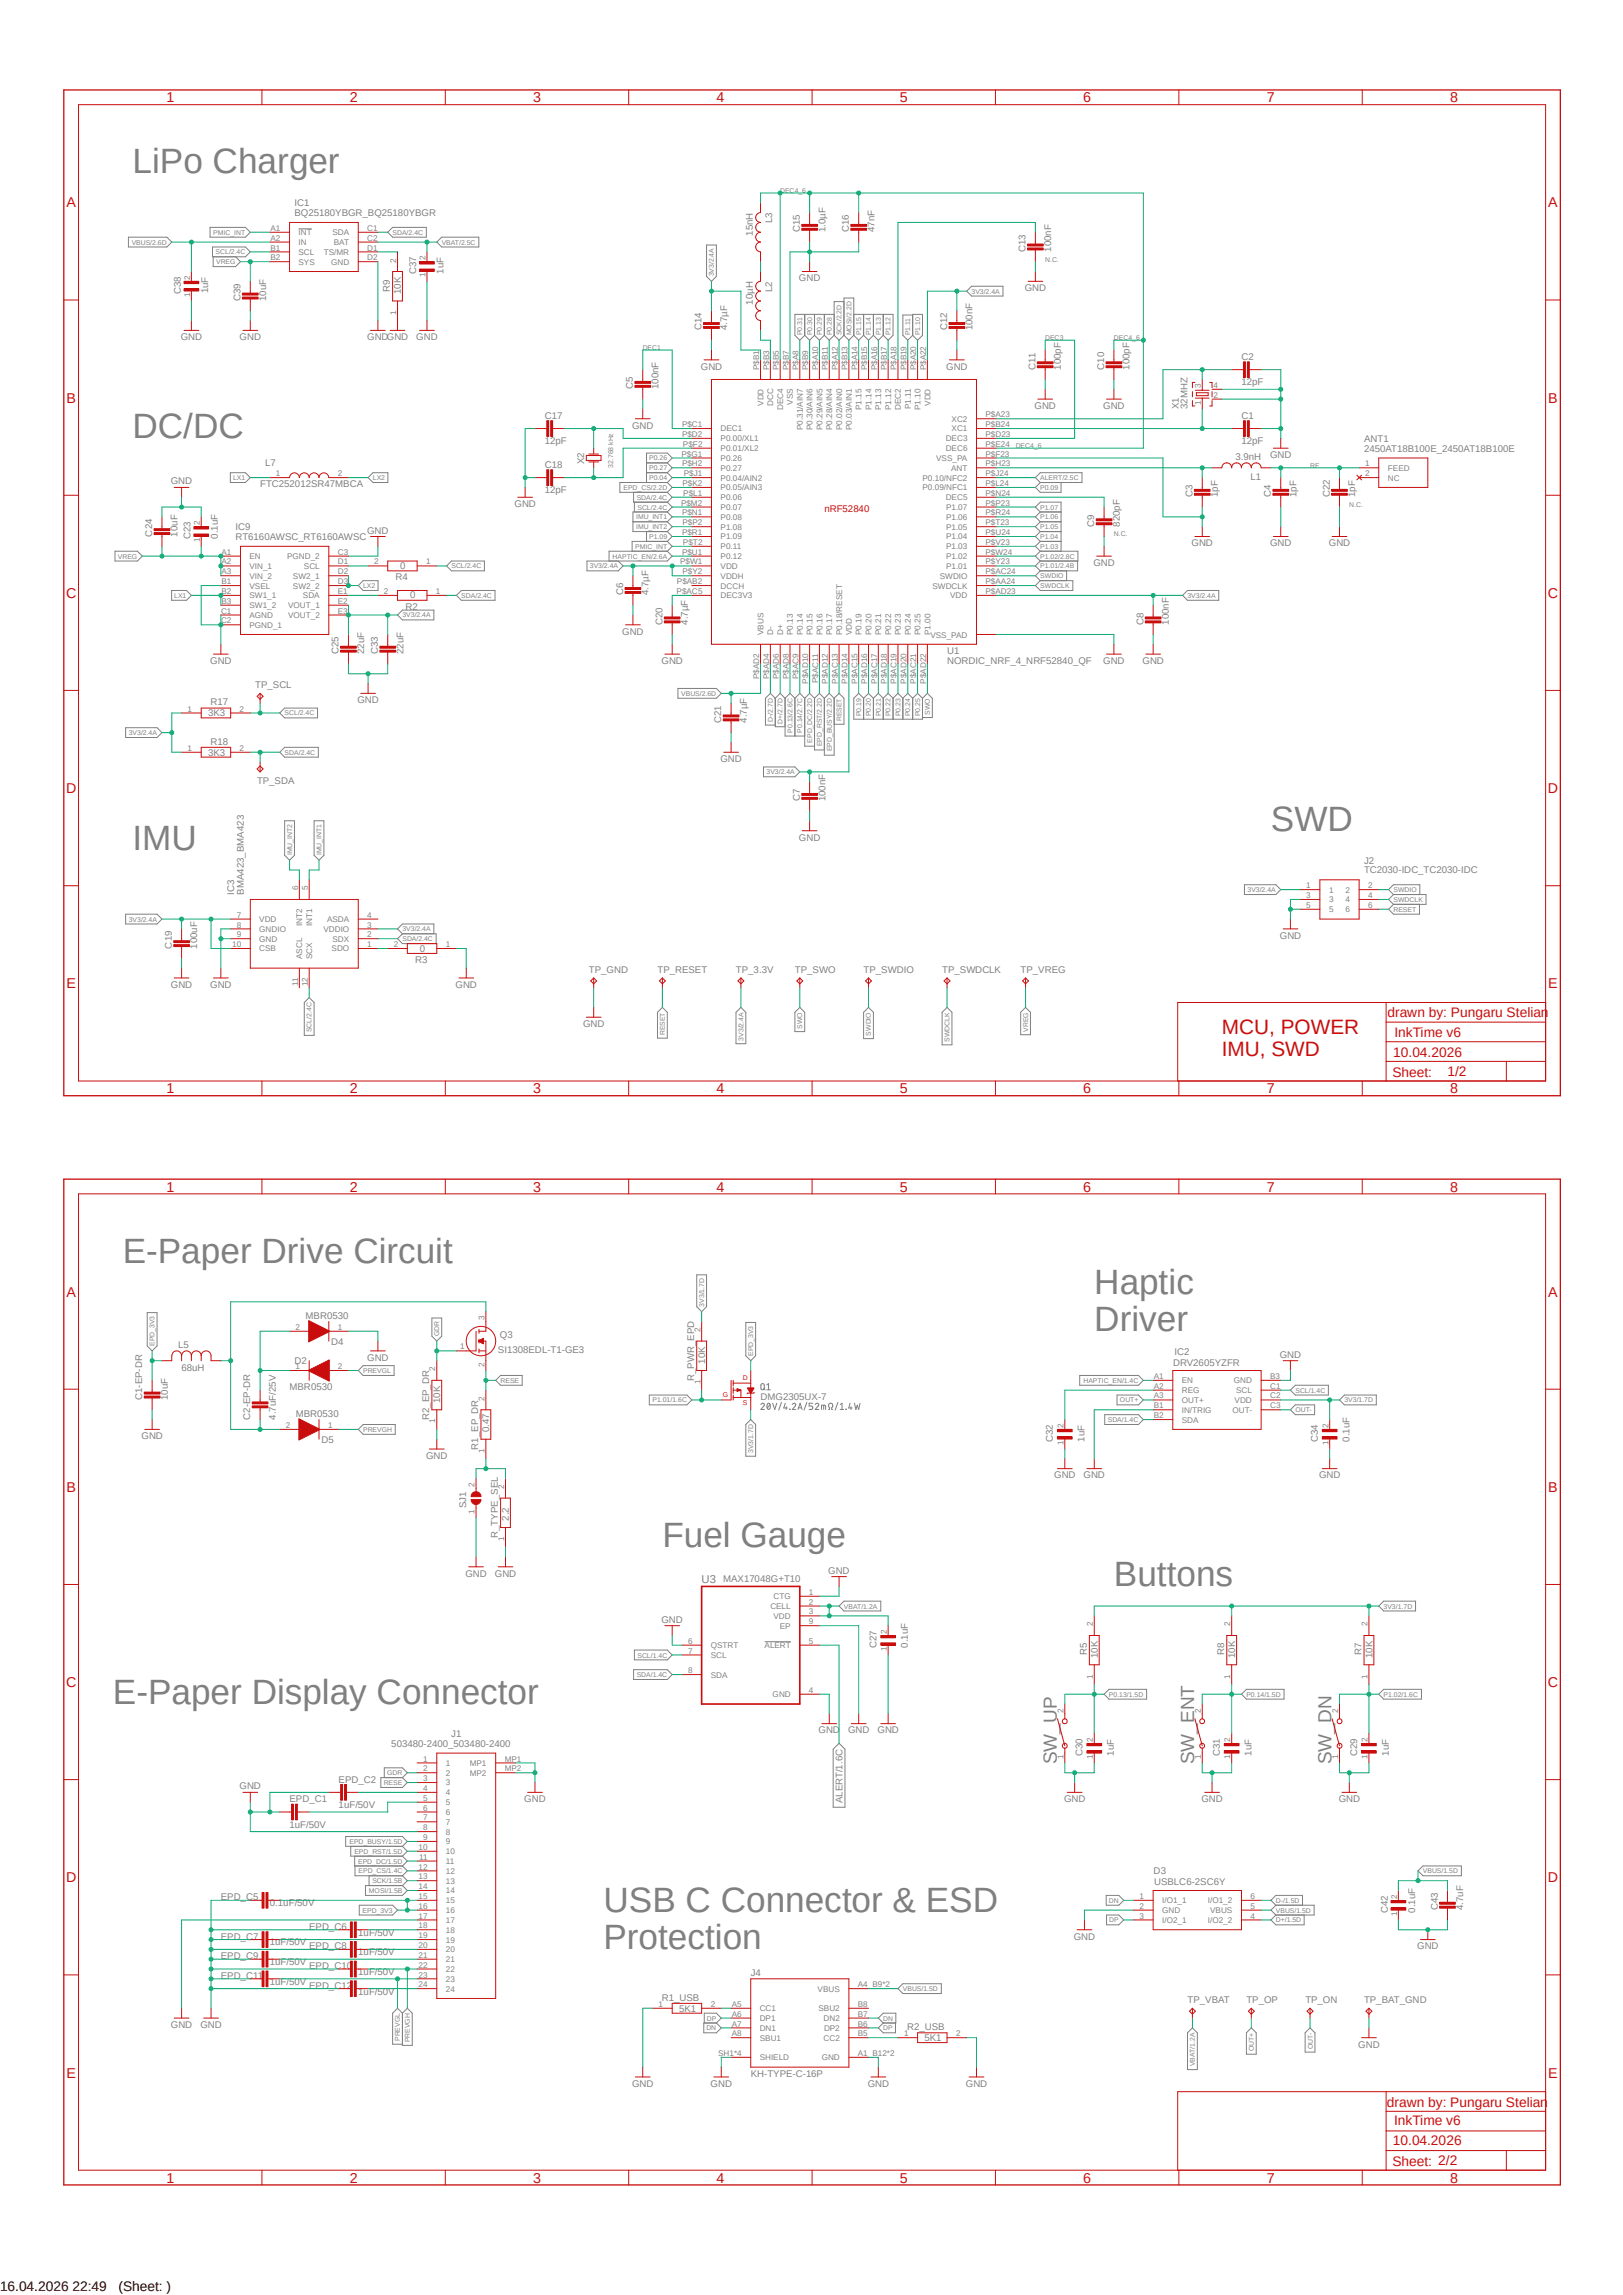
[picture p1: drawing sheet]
<svg xmlns="http://www.w3.org/2000/svg" width="420mm" height="594mm" viewBox="0 0 420 594" stroke-linecap="round" stroke-linejoin="round" font-family="sans-serif">
<defs><g id="words">
<g font-size="9.1" fill="#808080">
<text x="34.3" y="44.9">LiPo Charger</text>
<text x="34.3" y="113.5">DC/DC</text>
<text x="328.9" y="215">SWD</text>
<text x="34.3" y="220.1">IMU</text>
<text x="31.7" y="326.8">E-Paper Drive Circuit</text>
<text x="283.2" y="334.9">Haptic</text>
<text x="283.2" y="344.6">Driver</text>
<text x="171.4" y="400.4">Fuel Gauge</text>
<text x="288.2" y="410.6">Buttons</text>
<text x="29.2" y="441">E-Paper Display Connector</text>
<text x="156.2" y="494.8">USB C Connector &amp; ESD</text>
<text x="156.2" y="504.5">Protection</text>
</g>
<g font-size="5.4" fill="#c90d0c">
<text x="316.2" y="267.7">MCU, POWER</text>
<text x="316.2" y="273.4">IMU, SWD</text>
</g>
<g font-size="4.9" fill="#808080">
<text x="273.5" y="456.6" transform="rotate(-90 273.5 456.6)">SW_UP</text>
<text x="309" y="456.6" transform="rotate(-90 309 456.6)">SW_ENT</text>
<text x="344.6" y="456.6" transform="rotate(-90 344.6 456.6)">SW_DN</text>
</g>
<g font-size="3.7" fill="#c90d0c">
<text x="43.1" y="26.5">1</text>
<text x="90.5" y="26.5">2</text>
<text x="138" y="26.5">3</text>
<text x="185.4" y="26.5">4</text>
<text x="232.9" y="26.5">5</text>
<text x="280.3" y="26.5">6</text>
<text x="327.8" y="26.5">7</text>
<text x="375.3" y="26.5">8</text>
<text x="17.2" y="53.7">A</text>
<text x="400.6" y="53.7">A</text>
<text x="17.2" y="104.2">B</text>
<text x="400.6" y="104.2">B</text>
<text x="17.1" y="154.8">C</text>
<text x="400.6" y="154.8">C</text>
<text x="17.1" y="205.3">D</text>
<text x="400.6" y="205.3">D</text>
<text x="17.2" y="255.8">E</text>
<text x="400.6" y="255.8">E</text>
<text x="43.1" y="283">1</text>
<text x="90.5" y="283">2</text>
<text x="138" y="283">3</text>
<text x="185.4" y="283">4</text>
<text x="232.9" y="283">5</text>
<text x="280.3" y="283">6</text>
<text x="327.8" y="283">7</text>
<text x="375.3" y="283">8</text>
<text x="43.1" y="308.4">1</text>
<text x="90.5" y="308.4">2</text>
<text x="138" y="308.4">3</text>
<text x="185.4" y="308.4">4</text>
<text x="232.9" y="308.4">5</text>
<text x="280.3" y="308.4">6</text>
<text x="327.8" y="308.4">7</text>
<text x="375.3" y="308.4">8</text>
<text x="17.2" y="335.6">A</text>
<text x="400.6" y="335.6">A</text>
<text x="17.2" y="386.1">B</text>
<text x="400.6" y="386.1">B</text>
<text x="17.1" y="436.6">C</text>
<text x="400.6" y="436.6">C</text>
<text x="17.1" y="487.2">D</text>
<text x="400.6" y="487.2">D</text>
<text x="17.2" y="537.7">E</text>
<text x="400.6" y="537.7">E</text>
<text x="43.1" y="564.9">1</text>
<text x="90.5" y="564.9">2</text>
<text x="138" y="564.9">3</text>
<text x="185.4" y="564.9">4</text>
<text x="232.9" y="564.9">5</text>
<text x="280.3" y="564.9">6</text>
<text x="327.8" y="564.9">7</text>
<text x="375.3" y="564.9">8</text>
</g>
<g font-size="3.6" fill="#c90d0c">
<text x="359.1" y="263.3">drawn by: Pungaru Stelian</text>
<text x="360.8" y="268.4">InkTime v6</text>
<text x="360.6" y="273.5">10.04.2026</text>
<text x="360.3" y="278.6">Sheet:</text>
<text x="374.6" y="278.5">1/2</text>
<text x="358.9" y="545.3">drawn by: Pungaru Stelian</text>
<text x="360.8" y="549.9">InkTime v6</text>
<text x="360.4" y="555.1">10.04.2026</text>
<text x="360.3" y="560.5">Sheet: 2/2</text>
</g>
<g font-size="3.6">
<text x="0" y="593">16.04.2026 22:49</text>
<text x="30.7" y="593">(Sheet: )</text>
</g>
<text font-size="2.9" fill="#808080" x="181.6" y="409.6">U3</text>
<g font-size="2.5" fill="#808080">
<text x="76.2" y="53.4">IC1</text>
<text x="76.2" y="55.9">BQ25180YBGR_BQ25180YBGR</text>
<text x="199.9" y="57.8" transform="rotate(-90 199.9 57.8)">L3</text>
<text x="194.8" y="61" transform="rotate(-90 194.8 61)">15nH</text>
<text x="207" y="60.1" transform="rotate(-90 207 60.1)">C15</text>
<text x="213.6" y="60.1" transform="rotate(-90 213.6 60.1)">1.0µF</text>
<text x="219.7" y="60.1" transform="rotate(-90 219.7 60.1)">C16</text>
<text x="226.3" y="60.1" transform="rotate(-90 226.3 60.1)">47nF</text>
<text x="265.4" y="65.2" transform="rotate(-90 265.4 65.2)">C13</text>
<text x="272" y="65.2" transform="rotate(-90 272 65.2)">100nF</text>
<text x="107.7" y="71" transform="rotate(-90 107.7 71)">C37</text>
<text x="114.8" y="70.9" transform="rotate(-90 114.8 70.9)">1uF</text>
<text x="46.8" y="76" transform="rotate(-90 46.8 76)">C38</text>
<text x="53.8" y="75.9" transform="rotate(-90 53.8 75.9)">1uF</text>
<text x="62.2" y="77.9" transform="rotate(-90 62.2 77.9)">C39</text>
<text x="68.8" y="77.9" transform="rotate(-90 68.8 77.9)">10uF</text>
<text x="100.9" y="75.5" transform="rotate(-90 100.9 75.5)">R9</text>
<text x="103.7" y="76.1" transform="rotate(-90 103.7 76.1)">10K</text>
<text x="199.9" y="75.6" transform="rotate(-90 199.9 75.6)">L2</text>
<text x="206.8" y="72.8">GND</text>
<text x="265.2" y="75.4">GND</text>
<text x="194.8" y="78.8" transform="rotate(-90 194.8 78.8)">10µH</text>
<text x="46.8" y="88.1">GND</text>
<text x="62" y="88.1">GND</text>
<text x="95" y="88.1">GNDGND</text>
<text x="107.7" y="88.1">GND</text>
<text x="181.6" y="85.5" transform="rotate(-90 181.6 85.5)">C14</text>
<text x="188.2" y="85.5" transform="rotate(-90 188.2 85.5)">4.7µF</text>
<text x="245.1" y="85.5" transform="rotate(-90 245.1 85.5)">C12</text>
<text x="251.7" y="85.5" transform="rotate(-90 251.7 85.5)">100nF</text>
<text x="181.4" y="95.7">GND</text>
<text x="244.9" y="95.7">GND</text>
<text x="267.9" y="95.7" transform="rotate(-90 267.9 95.7)">C11</text>
<text x="274.5" y="95.7" transform="rotate(-90 274.5 95.7)">100pF</text>
<text x="285.7" y="95.7" transform="rotate(-90 285.7 95.7)">C10</text>
<text x="292.3" y="95.7" transform="rotate(-90 292.3 95.7)">100pF</text>
<text x="321.3" y="93.1">C2</text>
<text x="163.8" y="100.8" transform="rotate(-90 163.8 100.8)">C5</text>
<text x="170.4" y="100.8" transform="rotate(-90 170.4 100.8)">100nF</text>
<text x="321.3" y="99.7">12pF</text>
<text x="267.7" y="105.8">GND</text>
<text x="285.5" y="105.8">GND</text>
<text x="305" y="105.8" transform="rotate(-90 305 105.8)">X1</text>
<text x="307.3" y="105.8" transform="rotate(-90 307.3 105.8)">32MHZ</text>
<text x="141" y="108.4">C17</text>
<text x="163.6" y="110.9">GND</text>
<text x="321.3" y="108.4">C1</text>
<text x="141" y="115">12pF</text>
<text x="319.7" y="119">3.9nH</text>
<text x="321.3" y="115">12pF</text>
<text x="328.7" y="118.5">GND</text>
<text x="353" y="116.9">2450AT18B100E_2450AT18B100E</text>
<text x="353" y="114.3">ANT1</text>
<text x="44.2" y="125.4">GND</text>
<text x="68.6" y="120.7">L7</text>
<text x="141" y="121.1">C18</text>
<text x="151.1" y="120.1" transform="rotate(-90 151.1 120.1)">X2</text>
<text x="323.6" y="124.1">L1</text>
<text x="67.3" y="126.2">FTC252012SR47MBCA</text>
<text x="133.1" y="131.2">GND</text>
<text x="141" y="127.7">12pF</text>
<text x="308.6" y="128.7" transform="rotate(-90 308.6 128.7)">C3</text>
<text x="315.2" y="128.7" transform="rotate(-90 315.2 128.7)">1pF</text>
<text x="328.9" y="128.7" transform="rotate(-90 328.9 128.7)">C4</text>
<text x="335.5" y="128.7" transform="rotate(-90 335.5 128.7)">1pF</text>
<text x="344.1" y="128.7" transform="rotate(-90 344.1 128.7)">C22</text>
<text x="350.7" y="128.7" transform="rotate(-90 350.7 128.7)">1pF</text>
<text x="61" y="137.2">IC9</text>
<text x="283.2" y="136.3" transform="rotate(-90 283.2 136.3)">C9</text>
<text x="289.8" y="136.3" transform="rotate(-90 289.8 136.3)">820pF</text>
<text x="39.4" y="138.9" transform="rotate(-90 39.4 138.9)">C24</text>
<text x="46" y="138.9" transform="rotate(-90 46 138.9)">10uF</text>
<text x="49.3" y="139.5" transform="rotate(-90 49.3 139.5)">C23</text>
<text x="56.4" y="139.4" transform="rotate(-90 56.4 139.4)">0.1uF</text>
<text x="61" y="139.7">RT6160AWSC_RT6160AWSC</text>
<text x="95" y="138.1">GND</text>
<text x="308.4" y="141.4">GND</text>
<text x="328.7" y="141.4">GND</text>
<text x="343.9" y="141.4">GND</text>
<text x="103.6" y="147.3">0</text>
<text x="283" y="146.5">GND</text>
<text x="102.4" y="150.2">R4</text>
<text x="106.1" y="154.9">0</text>
<text x="161.2" y="154.1" transform="rotate(-90 161.2 154.1)">C6</text>
<text x="167.9" y="154.1" transform="rotate(-90 167.9 154.1)">4.7µF</text>
<text x="104.9" y="157.8">R2</text>
<text x="171.4" y="161.7" transform="rotate(-90 171.4 161.7)">C20</text>
<text x="178" y="161.7" transform="rotate(-90 178 161.7)">4.7µF</text>
<text x="295.9" y="161.7" transform="rotate(-90 295.9 161.7)">C8</text>
<text x="302.5" y="161.7" transform="rotate(-90 302.5 161.7)">100nF</text>
<text x="161" y="164.3">GND</text>
<text x="54.4" y="171.8">GND</text>
<text x="87.6" y="169.3" transform="rotate(-90 87.6 169.3)">C25</text>
<text x="94.2" y="169.3" transform="rotate(-90 94.2 169.3)">22uF</text>
<text x="97.8" y="169.3" transform="rotate(-90 97.8 169.3)">C33</text>
<text x="104.4" y="169.3" transform="rotate(-90 104.4 169.3)">22uF</text>
<text x="171.2" y="171.8">GND</text>
<text x="245.1" y="171.8">NORDIC_NRF_4_NRF52840_QF</text>
<text x="245.1" y="169.3">U1</text>
<text x="285.5" y="171.8">GND</text>
<text x="295.7" y="171.8">GND</text>
<text x="66" y="178.2">TP_SCL</text>
<text x="53.8" y="185.4">3K3</text>
<text x="54.5" y="182.6">R17</text>
<text x="92.5" y="182">GND</text>
<text x="186.7" y="187.1" transform="rotate(-90 186.7 187.1)">C21</text>
<text x="193.3" y="187.1" transform="rotate(-90 193.3 187.1)">4.7µF</text>
<text x="53.8" y="195.6">3K3</text>
<text x="54.5" y="192.7">R18</text>
<text x="186.4" y="197.2">GND</text>
<text x="66.5" y="202.8">TP_SDA</text>
<text x="207" y="207.4" transform="rotate(-90 207 207.4)">C7</text>
<text x="213.6" y="207.4" transform="rotate(-90 213.6 207.4)">100nF</text>
<text x="206.8" y="217.6">GND</text>
<text x="353" y="226.1">TC2030-IDC_TC2030-IDC</text>
<text x="353" y="223.5">J2</text>
<text x="60.6" y="231.5" transform="rotate(-90 60.6 231.5)">IC3</text>
<text x="63.1" y="231.5" transform="rotate(-90 63.1 231.5)">BMA423_BMA423</text>
<text x="44.5" y="245.5" transform="rotate(-90 44.5 245.5)">C19</text>
<text x="51.1" y="245.5" transform="rotate(-90 51.1 245.5)">100uF</text>
<text x="331.2" y="243">GND</text>
<text x="107.4" y="249.3">R3</text>
<text x="108.6" y="246.3">0</text>
<text x="152.4" y="251.8">TP_GND</text>
<text x="170.1" y="251.8">TP_RESET</text>
<text x="190.5" y="251.8">TP_3.3V</text>
<text x="205.7" y="251.8">TP_SWO</text>
<text x="223.5" y="251.8">TP_SWDIO</text>
<text x="243.8" y="251.8">TP_SWDCLK</text>
<text x="264.1" y="251.8">TP_VREG</text>
<text x="44.2" y="255.7">GND</text>
<text x="54.4" y="255.7">GND</text>
<text x="117.9" y="255.7">GND</text>
<text x="150.9" y="265.8">GND</text>
<text x="79.1" y="341.2">MBR0530</text>
<text x="85.7" y="348">D4</text>
<text x="129.4" y="346.2">Q3</text>
<text x="46.1" y="348.8">L5</text>
<text x="76.2" y="353.1">D2</text>
<text x="95" y="352.2">GND</text>
<text x="128.9" y="350.2">SI1308EDL-T1-GE3</text>
<text x="182.5" y="352.9" transform="rotate(-90 182.5 352.9)">10K</text>
<text x="303.6" y="353.6">DRV2605YZFR</text>
<text x="303.9" y="350.6">IC2</text>
<text x="331.2" y="351.4">GND</text>
<text x="47" y="354.7">68uH</text>
<text x="74.9" y="359.8">MBR0530</text>
<text x="179.6" y="357.4" transform="rotate(-90 179.6 357.4)">R_PWR_EPD</text>
<text x="36.8" y="362.3" transform="rotate(-90 36.8 362.3)">C1-EP-DR</text>
<text x="43.4" y="362.3" transform="rotate(-90 43.4 362.3)">10uF</text>
<text x="113.9" y="363.1" transform="rotate(-90 113.9 363.1)">10K</text>
<text x="196.8" y="362.3">DMG2305UX-7</text>
<text x="64.8" y="367.4" transform="rotate(-90 64.8 367.4)">C2-EP-DR</text>
<text x="71.4" y="367.4" transform="rotate(-90 71.4 367.4)">4.7uF/25V</text>
<text x="76.5" y="366.6">MBR0530</text>
<text x="111" y="367.5" transform="rotate(-90 111 367.5)">R2_EP_DR</text>
<text x="126.6" y="370.7" transform="rotate(-90 126.6 370.7)">0.47</text>
<text x="36.6" y="372.5">GND</text>
<text x="83.2" y="373.4">D5</text>
<text x="110.3" y="377.6">GND</text>
<text x="123.7" y="375.2" transform="rotate(-90 123.7 375.2)">R1_EP_DR</text>
<text x="272.5" y="373.2" transform="rotate(-90 272.5 373.2)">C32</text>
<text x="280.6" y="373.1" transform="rotate(-90 280.6 373.1)">1uF</text>
<text x="341" y="373.2" transform="rotate(-90 341 373.2)">C34</text>
<text x="349.2" y="373.1" transform="rotate(-90 349.2 373.1)">0.1uF</text>
<text x="272.8" y="382.7">GND</text>
<text x="280.4" y="382.7">GND</text>
<text x="341.3" y="382.7">GND</text>
<text x="120.7" y="390.3" transform="rotate(-90 120.7 390.3)">SJ1</text>
<text x="131.7" y="393.6" transform="rotate(-90 131.7 393.6)">2.2</text>
<text x="128.8" y="398" transform="rotate(-90 128.8 398)">R_TYPE_SEL</text>
<text x="214.3" y="407.3">GND</text>
<text x="120.4" y="408.1">GND</text>
<text x="128.1" y="408.1">GND</text>
<text x="187.1" y="409.4">MAX17048G+T10</text>
<text x="171.2" y="420">GND</text>
<text x="226.8" y="426.5" transform="rotate(-90 226.8 426.5)">C27</text>
<text x="235" y="426.4" transform="rotate(-90 235 426.4)">0.1uF</text>
<text x="281.2" y="428.4" transform="rotate(-90 281.2 428.4)">R5</text>
<text x="284.1" y="429.1" transform="rotate(-90 284.1 429.1)">10K</text>
<text x="316.7" y="428.4" transform="rotate(-90 316.7 428.4)">R8</text>
<text x="319.6" y="429.1" transform="rotate(-90 319.6 429.1)">10K</text>
<text x="352.3" y="428.4" transform="rotate(-90 352.3 428.4)">R7</text>
<text x="355.2" y="429.1" transform="rotate(-90 355.2 429.1)">10K</text>
<text x="116.8" y="449.5">J1</text>
<text x="211.8" y="448.6">GND</text>
<text x="219.5" y="448.6">GND</text>
<text x="227.1" y="448.6">GND</text>
<text x="101.3" y="452.1">503480-2400_503480-2400</text>
<text x="280.1" y="454.5" transform="rotate(-90 280.1 454.5)">C30</text>
<text x="288.3" y="454.4" transform="rotate(-90 288.3 454.4)">1uF</text>
<text x="315.6" y="454.5" transform="rotate(-90 315.6 454.5)">C31</text>
<text x="323.8" y="454.4" transform="rotate(-90 323.8 454.4)">1uF</text>
<text x="351.2" y="454.5" transform="rotate(-90 351.2 454.5)">C29</text>
<text x="359.4" y="454.4" transform="rotate(-90 359.4 454.4)">1uF</text>
<text x="87.6" y="461.3">EPD_C2</text>
<text x="62" y="463.1">GND</text>
<text x="74.9" y="466.4">EPD_C1</text>
<text x="87.6" y="468">1uF/50V</text>
<text x="135.7" y="466.4">GND</text>
<text x="218" y="466.7" transform="rotate(-90 218 466.7)">ALERT/1.6C</text>
<text x="275.3" y="466.4">GND</text>
<text x="310.9" y="466.4">GND</text>
<text x="346.4" y="466.4">GND</text>
<text x="74.9" y="473">1uF/50V</text>
<text x="298.5" y="485">D3</text>
<text x="57.1" y="491.8">EPD_C5</text>
<text x="298.7" y="487.9">USBLC6-2SC6Y</text>
<text x="69.8" y="493.4">0.1uF/50V</text>
<text x="359.1" y="495.1" transform="rotate(-90 359.1 495.1)">C42</text>
<text x="366.2" y="495" transform="rotate(-90 366.2 495)">0.1uF</text>
<text x="372" y="494.4" transform="rotate(-90 372 494.4)">C43</text>
<text x="378.6" y="494.4" transform="rotate(-90 378.6 494.4)">4.7uF</text>
<text x="57.1" y="502">EPD_C7</text>
<text x="69.8" y="503.5">1uF/50V</text>
<text x="80" y="499.4">EPD_C6</text>
<text x="92.7" y="501">1uF/50V</text>
<text x="277.9" y="502">GND</text>
<text x="57.1" y="507.1">EPD_C9</text>
<text x="69.8" y="508.6">1uF/50V</text>
<text x="80" y="504.5">EPD_C8</text>
<text x="80" y="509.6">EPD_C10</text>
<text x="92.7" y="506.1">1uF/50V</text>
<text x="366.7" y="504.5">GND</text>
<text x="57.1" y="512.1">EPD_C11</text>
<text x="69.8" y="513.7">1uF/50V</text>
<text x="80" y="514.7">EPD_C12</text>
<text x="92.7" y="511.1">1uF/50V</text>
<text x="194.3" y="511.4">J4</text>
<text x="92.7" y="516.2">1uF/50V</text>
<text x="171.3" y="517.8">R1_USB</text>
<text x="175.7" y="520.7">5K1</text>
<text x="307.3" y="518.5">TP_VBAT</text>
<text x="322.5" y="518.5">TP_OP</text>
<text x="337.8" y="518.5">TP_ON</text>
<text x="353" y="518.5">TP_BAT_GND</text>
<text x="44.2" y="524.8">GND</text>
<text x="51.9" y="524.8">GND</text>
<text x="234.8" y="525.4">R2_USB</text>
<text x="239.2" y="528.3">5K1</text>
<text x="351.5" y="529.9">GND</text>
<text x="194.3" y="537.5">KH-TYPE-C-16P</text>
<text x="163.6" y="540.1">GND</text>
<text x="183.9" y="540.1">GND</text>
<text x="224.5" y="540.1">GND</text>
<text x="249.9" y="540.1">GND</text>
</g>
<text font-size="2.5" fill="#c90d0c" x="213.3" y="132.5">nRF52840</text>
<g font-size="2.1" fill="#808080">
<text x="70" y="59.8">A1</text>
<text x="95" y="59.8">C1</text>
<text x="70" y="62.3">A2</text>
<text x="70" y="64.9">B1</text>
<text x="77.3" y="60.9">INT</text>
<text x="77.3" y="63.4">IN</text>
<text x="77.3" y="66">SCL</text>
<text x="83.8" y="66">TS/MR</text>
<text x="86" y="60.9">SDA</text>
<text x="86.4" y="63.4">BAT</text>
<text x="95" y="62.3">C2</text>
<text x="95" y="64.9">D1</text>
<text x="70" y="67.4">B2</text>
<text x="77.3" y="68.5">SYS</text>
<text x="85.7" y="68.5">GND</text>
<text x="95" y="67.4">D2</text>
<text x="102.5" y="67.9" transform="rotate(-90 102.5 67.9)">2</text>
<text x="110.1" y="71.8" transform="rotate(-90 110.1 71.8)">1</text>
<text x="110.1" y="67.4" transform="rotate(-90 110.1 67.4)">2</text>
<text x="49.2" y="76.9" transform="rotate(-90 49.2 76.9)">1</text>
<text x="49.2" y="72.4" transform="rotate(-90 49.2 72.4)">2</text>
<text x="102.5" y="81.4" transform="rotate(-90 102.5 81.4)">1</text>
<text x="196.5" y="95.9" transform="rotate(-90 196.5 95.9)">P$B1</text>
<text x="199" y="95.9" transform="rotate(-90 199 95.9)">P$B3</text>
<text x="201.5" y="95.9" transform="rotate(-90 201.5 95.9)">P$B5</text>
<text x="204.1" y="95.9" transform="rotate(-90 204.1 95.9)">P$B7</text>
<text x="206.6" y="95.9" transform="rotate(-90 206.6 95.9)">P$A8</text>
<text x="209.2" y="95.9" transform="rotate(-90 209.2 95.9)">P$B9</text>
<text x="211.7" y="95.9" transform="rotate(-90 211.7 95.9)">P$A10</text>
<text x="214.2" y="95.9" transform="rotate(-90 214.2 95.9)">P$B11</text>
<text x="216.8" y="95.9" transform="rotate(-90 216.8 95.9)">P$A12</text>
<text x="219.3" y="95.9" transform="rotate(-90 219.3 95.9)">P$B13</text>
<text x="221.9" y="95.9" transform="rotate(-90 221.9 95.9)">P$A14</text>
<text x="224.4" y="95.9" transform="rotate(-90 224.4 95.9)">P$B15</text>
<text x="226.9" y="95.9" transform="rotate(-90 226.9 95.9)">P$A16</text>
<text x="229.5" y="95.9" transform="rotate(-90 229.5 95.9)">P$B17</text>
<text x="232" y="95.9" transform="rotate(-90 232 95.9)">P$A18</text>
<text x="234.6" y="95.9" transform="rotate(-90 234.6 95.9)">P$B19</text>
<text x="237.1" y="95.9" transform="rotate(-90 237.1 95.9)">P$A20</text>
<text x="239.6" y="95.9" transform="rotate(-90 239.6 95.9)">P$A22</text>
<text x="310.7" y="100.4" transform="rotate(-90 310.7 100.4)">3</text>
<text x="314" y="100.4">4</text>
<text x="197.6" y="105" transform="rotate(-90 197.6 105)">VDD</text>
<text x="200.1" y="105.1" transform="rotate(-90 200.1 105.1)">DCC</text>
<text x="202.6" y="106.2" transform="rotate(-90 202.6 106.2)">DEC4</text>
<text x="205.2" y="104.8" transform="rotate(-90 205.2 104.8)">VSS</text>
<text x="223" y="106.1" transform="rotate(-90 223 106.1)">P1.15</text>
<text x="225.5" y="106.1" transform="rotate(-90 225.5 106.1)">P1.14</text>
<text x="228" y="106.1" transform="rotate(-90 228 106.1)">P1.13</text>
<text x="230.6" y="106.1" transform="rotate(-90 230.6 106.1)">P1.12</text>
<text x="233.1" y="106.2" transform="rotate(-90 233.1 106.2)">DEC2</text>
<text x="235.7" y="105.9" transform="rotate(-90 235.7 105.9)">P1.11</text>
<text x="238.2" y="106.1" transform="rotate(-90 238.2 106.1)">P1.10</text>
<text x="240.7" y="105" transform="rotate(-90 240.7 105)">VDD</text>
<text x="255" y="108">P$A23</text>
<text x="310.7" y="104.8" transform="rotate(-90 310.7 104.8)">1</text>
<text x="314" y="102.9">2</text>
<text x="176.5" y="110.5">P$C1</text>
<text x="176.5" y="113.1">P$D2</text>
<text x="186.5" y="111.7">DEC1</text>
<text x="207.7" y="111.4" transform="rotate(-90 207.7 111.4)">P0.31/AIN7</text>
<text x="210.3" y="111.4" transform="rotate(-90 210.3 111.4)">P0.30/AIN6</text>
<text x="212.8" y="111.4" transform="rotate(-90 212.8 111.4)">P0.29/AIN5</text>
<text x="215.3" y="111.4" transform="rotate(-90 215.3 111.4)">P0.28/AIN4</text>
<text x="217.9" y="111.4" transform="rotate(-90 217.9 111.4)">P0.02/AIN0</text>
<text x="220.4" y="111.4" transform="rotate(-90 220.4 111.4)">P0.03/AIN1</text>
<text x="246.3" y="111.7">XC1</text>
<text x="246.3" y="109.1">XC2</text>
<text x="255" y="113.1">P$D23</text>
<text x="255" y="110.5">P$B24</text>
<text x="176.4" y="118.2">P$G1</text>
<text x="176.7" y="115.6">P$F2</text>
<text x="186.5" y="114.2">P0.00/XL1</text>
<text x="186.5" y="116.8">P0.01/XL2</text>
<text x="186.5" y="119.3">P0.26</text>
<text x="242.3" y="119.3">VSS_PA</text>
<text x="244.7" y="116.8">DEC6</text>
<text x="244.7" y="114.2">DEC3</text>
<text x="255" y="118.2">P$F23</text>
<text x="255" y="115.6">P$E24</text>
<text x="71.4" y="123.2">1</text>
<text x="87.4" y="123.2">2</text>
<text x="176.5" y="120.7">P$H2</text>
<text x="176.6" y="125.8">P$K2</text>
<text x="177" y="123.2">P$J1</text>
<text x="186.5" y="121.8">P0.27</text>
<text x="186.5" y="124.4">P0.04/AIN2</text>
<text x="238.7" y="124.4">P0.10/NFC2</text>
<text x="246.1" y="121.8">ANT</text>
<text x="255" y="120.7">P$H23</text>
<text x="255" y="125.8">P$L24</text>
<text x="255" y="123.2">P$J24</text>
<text x="353.3" y="120.7">1</text>
<text x="353.3" y="123.2">2</text>
<text x="359.2" y="121.8">FEED</text>
<text x="359.2" y="124.4">NC</text>
<text x="176.2" y="130.9">P$M2</text>
<text x="176.8" y="128.3">P$L1</text>
<text x="186.5" y="126.9">P0.05/AIN3</text>
<text x="186.5" y="129.5">P0.06</text>
<text x="186.5" y="132">P0.07</text>
<text x="238.7" y="126.9">P0.09/NFC1</text>
<text x="244.7" y="129.5">DEC5</text>
<text x="244.8" y="132">P1.07</text>
<text x="255" y="130.9">P$P23</text>
<text x="255" y="128.3">P$N24</text>
<text x="51.7" y="135.9" transform="rotate(-90 51.7 135.9)">2</text>
<text x="176.5" y="133.4">P$N1</text>
<text x="176.6" y="135.9">P$P2</text>
<text x="186.5" y="134.5">P0.08</text>
<text x="186.5" y="137.1">P1.08</text>
<text x="244.8" y="137.1">P1.05</text>
<text x="244.8" y="134.5">P1.06</text>
<text x="255" y="135.9">P$T23</text>
<text x="255" y="133.4">P$R24</text>
<text x="51.7" y="140.4" transform="rotate(-90 51.7 140.4)">1</text>
<text x="57.3" y="143.6">A1</text>
<text x="87.4" y="143.6">C3</text>
<text x="176.5" y="138.5">P$R1</text>
<text x="176.5" y="143.6">P$U1</text>
<text x="176.7" y="141">P$T2</text>
<text x="186.5" y="139.6">P1.09</text>
<text x="186.5" y="142.2">P0.11</text>
<text x="244.8" y="142.2">P1.03</text>
<text x="244.8" y="139.6">P1.04</text>
<text x="255" y="143.6">P$W24</text>
<text x="255" y="141">P$V23</text>
<text x="255" y="138.5">P$U24</text>
<text x="57.3" y="146.1">A2</text>
<text x="57.3" y="148.6">A3</text>
<text x="64.6" y="144.7">EN</text>
<text x="64.6" y="147.2">VIN_1</text>
<text x="64.6" y="149.8">VIN_2</text>
<text x="74.3" y="144.7">PGND_2</text>
<text x="75.8" y="149.8">SW2_1</text>
<text x="78.7" y="147.2">SCL</text>
<text x="87.4" y="146.1">D1</text>
<text x="87.4" y="148.6">D2</text>
<text x="96.8" y="146.1">2</text>
<text x="110.3" y="146.1">1</text>
<text x="176" y="146.1">P$W1</text>
<text x="176.6" y="148.6">P$Y2</text>
<text x="186.5" y="147.2">VDD</text>
<text x="186.5" y="144.7">P0.12</text>
<text x="186.5" y="149.8">VDDH</text>
<text x="243.2" y="149.8">SWDIO</text>
<text x="244.8" y="147.2">P1.01</text>
<text x="244.8" y="144.7">P1.02</text>
<text x="255" y="148.6">P$AC24</text>
<text x="255" y="146.1">P$Y23</text>
<text x="57.3" y="151.2">B1</text>
<text x="57.3" y="153.7">B2</text>
<text x="64.6" y="152.3">VSEL</text>
<text x="64.6" y="154.9">SW1_1</text>
<text x="75.8" y="152.3">SW2_2</text>
<text x="78.4" y="154.9">SDA</text>
<text x="87.4" y="151.2">D3</text>
<text x="87.4" y="153.7">E1</text>
<text x="99.4" y="153.7">2</text>
<text x="112.8" y="153.7">1</text>
<text x="175.1" y="153.7">P$AC5</text>
<text x="175.2" y="151.2">P$AB2</text>
<text x="186.5" y="152.3">DCCH</text>
<text x="186.5" y="154.9">DEC3V3</text>
<text x="241.3" y="152.3">SWDCLK</text>
<text x="245.9" y="154.9">VDD</text>
<text x="255" y="151.2">P$AA24</text>
<text x="255" y="153.7">P$AD23</text>
<text x="57.2" y="158.8">C1</text>
<text x="57.2" y="161.3">C2</text>
<text x="57.3" y="156.3">B3</text>
<text x="64.6" y="157.4">SW1_2</text>
<text x="64.6" y="159.9">AGND</text>
<text x="74.5" y="157.4">VOUT_1</text>
<text x="74.5" y="159.9">VOUT_2</text>
<text x="87.4" y="156.3">E2</text>
<text x="87.4" y="158.8">E3</text>
<text x="64.6" y="162.5">PGND_1</text>
<text x="197.6" y="164.4" transform="rotate(-90 197.6 164.4)">VBUS</text>
<text x="200.1" y="164.4" transform="rotate(-90 200.1 164.4)">D-</text>
<text x="202.6" y="164.4" transform="rotate(-90 202.6 164.4)">D+</text>
<text x="205.2" y="164.4" transform="rotate(-90 205.2 164.4)">P0.13</text>
<text x="207.7" y="164.4" transform="rotate(-90 207.7 164.4)">P0.14</text>
<text x="210.3" y="164.4" transform="rotate(-90 210.3 164.4)">P0.15</text>
<text x="212.8" y="164.4" transform="rotate(-90 212.8 164.4)">P0.16</text>
<text x="215.3" y="164.4" transform="rotate(-90 215.3 164.4)">P0.17</text>
<text x="217.9" y="164.4" transform="rotate(-90 217.9 164.4)">P0.18/RESET</text>
<text x="220.4" y="164.4" transform="rotate(-90 220.4 164.4)">VDD</text>
<text x="223" y="164.4" transform="rotate(-90 223 164.4)">P0.19</text>
<text x="225.5" y="164.4" transform="rotate(-90 225.5 164.4)">P0.20</text>
<text x="228" y="164.4" transform="rotate(-90 228 164.4)">P0.21</text>
<text x="230.6" y="164.4" transform="rotate(-90 230.6 164.4)">P0.22</text>
<text x="233.1" y="164.4" transform="rotate(-90 233.1 164.4)">P0.23</text>
<text x="235.7" y="164.4" transform="rotate(-90 235.7 164.4)">P0.24</text>
<text x="238.2" y="164.4" transform="rotate(-90 238.2 164.4)">P0.25</text>
<text x="240.7" y="164.4" transform="rotate(-90 240.7 164.4)">P1.00</text>
<text x="240.7" y="165">VSS_PAD</text>
<text x="196.5" y="175.8" transform="rotate(-90 196.5 175.8)">P$AD2</text>
<text x="199" y="175.8" transform="rotate(-90 199 175.8)">P$AD4</text>
<text x="201.5" y="175.8" transform="rotate(-90 201.5 175.8)">P$AD6</text>
<text x="204.1" y="175.8" transform="rotate(-90 204.1 175.8)">P$AD8</text>
<text x="206.6" y="175.8" transform="rotate(-90 206.6 175.8)">P$AC9</text>
<text x="209.2" y="177" transform="rotate(-90 209.2 177)">P$AD10</text>
<text x="211.7" y="176.8" transform="rotate(-90 211.7 176.8)">P$AC11</text>
<text x="214.2" y="177" transform="rotate(-90 214.2 177)">P$AD12</text>
<text x="216.8" y="177" transform="rotate(-90 216.8 177)">P$AC13</text>
<text x="219.3" y="177" transform="rotate(-90 219.3 177)">P$AD14</text>
<text x="221.9" y="177" transform="rotate(-90 221.9 177)">P$AC15</text>
<text x="224.4" y="177" transform="rotate(-90 224.4 177)">P$AD16</text>
<text x="226.9" y="177" transform="rotate(-90 226.9 177)">P$AC17</text>
<text x="229.5" y="177" transform="rotate(-90 229.5 177)">P$AD18</text>
<text x="232" y="177" transform="rotate(-90 232 177)">P$AC19</text>
<text x="234.6" y="177" transform="rotate(-90 234.6 177)">P$AD20</text>
<text x="237.1" y="177" transform="rotate(-90 237.1 177)">P$AC21</text>
<text x="239.6" y="177" transform="rotate(-90 239.6 177)">P$AD22</text>
<text x="48.6" y="184.2">1</text>
<text x="62" y="184.2">2</text>
<text x="48.6" y="194.4">1</text>
<text x="62" y="194.4">2</text>
<text x="77.1" y="230.5" transform="rotate(-90 77.1 230.5)">6</text>
<text x="79.6" y="230.5" transform="rotate(-90 79.6 230.5)">5</text>
<text x="338" y="229.9">1</text>
<text x="338" y="232.5">3</text>
<text x="343.9" y="231">1</text>
<text x="343.9" y="233.6">3</text>
<text x="348.2" y="231">2</text>
<text x="348.2" y="233.6">4</text>
<text x="354.1" y="229.9">2</text>
<text x="354.1" y="232.5">4</text>
<text x="61.3" y="237.5">7</text>
<text x="67.1" y="238.6">VDD</text>
<text x="78.2" y="239.7" transform="rotate(-90 78.2 239.7)">INT2</text>
<text x="80.8" y="239.7" transform="rotate(-90 80.8 239.7)">INT1</text>
<text x="84.6" y="238.6">ASDA</text>
<text x="95" y="237.5">4</text>
<text x="338" y="235">5</text>
<text x="343.9" y="236.1">5</text>
<text x="348.2" y="236.1">6</text>
<text x="354.1" y="235">6</text>
<text x="60.1" y="245.2">10</text>
<text x="61.3" y="240.1">8</text>
<text x="61.3" y="242.6">9</text>
<text x="67.1" y="241.2">GNDIO</text>
<text x="67.1" y="243.7">GND</text>
<text x="83.7" y="241.2">VDDIO</text>
<text x="86" y="243.7">SDX</text>
<text x="95" y="245.2">1</text>
<text x="95" y="242.6">2</text>
<text x="95" y="240.1">3</text>
<text x="101.9" y="245.2">2</text>
<text x="115.4" y="245.2">1</text>
<text x="67.1" y="246.3">CSB</text>
<text x="78.2" y="248.2" transform="rotate(-90 78.2 248.2)">ASCL</text>
<text x="80.8" y="248.2" transform="rotate(-90 80.8 248.2)">SCX</text>
<text x="85.8" y="246.3">SDO</text>
<text x="77.1" y="255.1" transform="rotate(-90 77.1 255.1)">11</text>
<text x="79.6" y="255.3" transform="rotate(-90 79.6 255.3)">12</text>
<text x="125.3" y="341.6" transform="rotate(-90 125.3 341.6)">3</text>
<text x="76.5" y="344.2">2</text>
<text x="87.4" y="344.2">1</text>
<text x="181.2" y="344.8" transform="rotate(-90 181.2 344.8)">2</text>
<text x="119.1" y="349.2">1</text>
<text x="125.3" y="353.7" transform="rotate(-90 125.3 353.7)">2</text>
<text x="76.5" y="354.3">1</text>
<text x="87.4" y="354.3">2</text>
<text x="112.6" y="354.9" transform="rotate(-90 112.6 354.9)">2</text>
<text x="181.2" y="358.2" transform="rotate(-90 181.2 358.2)">1</text>
<text x="298.6" y="356.9">A1</text>
<text x="298.6" y="359.4">A2</text>
<text x="305.8" y="358">EN</text>
<text x="319.3" y="358">GND</text>
<text x="328.7" y="356.9">B3</text>
<text x="328.7" y="359.4">C1</text>
<text x="125.3" y="362.5" transform="rotate(-90 125.3 362.5)">2</text>
<text x="298.6" y="361.9">A3</text>
<text x="298.6" y="364.5">B1</text>
<text x="305.8" y="360.6">REG</text>
<text x="305.8" y="363.1">OUT+</text>
<text x="305.8" y="365.6">IN/TRIG</text>
<text x="318.9" y="365.6">OUT-</text>
<text x="319.5" y="363.1">VDD</text>
<text x="319.9" y="360.6">SCL</text>
<text x="328.7" y="361.9">C2</text>
<text x="328.7" y="364.5">C3</text>
<text x="74" y="369.6">2</text>
<text x="84.9" y="369.6">1</text>
<text x="112.6" y="368.4" transform="rotate(-90 112.6 368.4)">1</text>
<text x="275.2" y="369.6" transform="rotate(-90 275.2 369.6)">2</text>
<text x="298.6" y="367">B2</text>
<text x="305.8" y="368.2">SDA</text>
<text x="343.7" y="369.6" transform="rotate(-90 343.7 369.6)">2</text>
<text x="125.3" y="376" transform="rotate(-90 125.3 376)">1</text>
<text x="275.2" y="374" transform="rotate(-90 275.2 374)">1</text>
<text x="343.7" y="374" transform="rotate(-90 343.7 374)">1</text>
<text x="122.8" y="384.8" transform="rotate(-90 122.8 384.8)">2</text>
<text x="130.4" y="385.4" transform="rotate(-90 130.4 385.4)">2</text>
<text x="122.8" y="391.8" transform="rotate(-90 122.8 391.8)">1</text>
<text x="130.4" y="398.9" transform="rotate(-90 130.4 398.9)">1</text>
<text x="200.2" y="413.9">CTG</text>
<text x="209.3" y="412.7">1</text>
<text x="199.3" y="416.4">CELL</text>
<text x="200.2" y="419">VDD</text>
<text x="209.3" y="415.3">2</text>
<text x="209.3" y="417.8">3</text>
<text x="178.1" y="425.4">6</text>
<text x="201.8" y="421.5">EP</text>
<text x="209.3" y="420.4">9</text>
<text x="209.3" y="425.4">5</text>
<text x="229.5" y="422.9" transform="rotate(-90 229.5 422.9)">2</text>
<text x="282.8" y="420.9" transform="rotate(-90 282.8 420.9)">2</text>
<text x="318.3" y="420.9" transform="rotate(-90 318.3 420.9)">2</text>
<text x="353.9" y="420.9" transform="rotate(-90 353.9 420.9)">2</text>
<text x="178.1" y="428">7</text>
<text x="183.9" y="426.6">QSTRT</text>
<text x="183.9" y="429.1">SCL</text>
<text x="197.9" y="426.6">ALERT</text>
<text x="229.5" y="427.4" transform="rotate(-90 229.5 427.4)">1</text>
<text x="178.1" y="433.1">8</text>
<text x="183.9" y="434.2">SDA</text>
<text x="282.8" y="434.4" transform="rotate(-90 282.8 434.4)">1</text>
<text x="318.3" y="434.4" transform="rotate(-90 318.3 434.4)">1</text>
<text x="353.9" y="434.4" transform="rotate(-90 353.9 434.4)">1</text>
<text x="199.9" y="439.3">GND</text>
<text x="209.3" y="438.1">4</text>
<text x="275.2" y="443.2" transform="rotate(-90 275.2 443.2)">2</text>
<text x="310.7" y="443.2" transform="rotate(-90 310.7 443.2)">2</text>
<text x="346.3" y="443.2" transform="rotate(-90 346.3 443.2)">2</text>
<text x="109.5" y="455.9">1</text>
<text x="130.6" y="455.9">MP1</text>
<text x="275.2" y="455.3" transform="rotate(-90 275.2 455.3)">1</text>
<text x="282.8" y="455.3" transform="rotate(-90 282.8 455.3)">1</text>
<text x="282.8" y="450.8" transform="rotate(-90 282.8 450.8)">2</text>
<text x="310.7" y="455.3" transform="rotate(-90 310.7 455.3)">1</text>
<text x="318.3" y="455.3" transform="rotate(-90 318.3 455.3)">1</text>
<text x="318.3" y="450.8" transform="rotate(-90 318.3 450.8)">2</text>
<text x="346.3" y="455.3" transform="rotate(-90 346.3 455.3)">1</text>
<text x="353.9" y="455.3" transform="rotate(-90 353.9 455.3)">1</text>
<text x="353.9" y="450.8" transform="rotate(-90 353.9 450.8)">2</text>
<text x="109.5" y="458.5">2</text>
<text x="109.5" y="461">3</text>
<text x="115.4" y="457">1</text>
<text x="115.4" y="459.6">2</text>
<text x="121.5" y="457">MP1</text>
<text x="121.5" y="459.6">MP2</text>
<text x="130.6" y="458.5">MP2</text>
<text x="109.5" y="463.5">4</text>
<text x="109.5" y="466.1">5</text>
<text x="115.4" y="462.1">3</text>
<text x="115.4" y="464.7">4</text>
<text x="115.4" y="467.2">5</text>
<text x="109.5" y="468.6">6</text>
<text x="109.5" y="471.2">7</text>
<text x="109.5" y="473.7">8</text>
<text x="115.4" y="469.7">6</text>
<text x="115.4" y="472.3">7</text>
<text x="108.3" y="478.8">10</text>
<text x="109.5" y="476.2">9</text>
<text x="115.4" y="474.8">8</text>
<text x="115.4" y="477.4">9</text>
<text x="115.4" y="479.9">10</text>
<text x="108.3" y="483.9">12</text>
<text x="108.5" y="481.3">11</text>
<text x="115.4" y="482.4">11</text>
<text x="115.4" y="485">12</text>
<text x="108.3" y="486.4">13</text>
<text x="108.3" y="488.9">14</text>
<text x="108.3" y="491.5">15</text>
<text x="115.4" y="487.5">13</text>
<text x="115.4" y="490.1">14</text>
<text x="294.9" y="491.5">1</text>
<text x="323.6" y="491.5">6</text>
<text x="361.5" y="491.5" transform="rotate(-90 361.5 491.5)">2</text>
<text x="108.3" y="494">16</text>
<text x="108.3" y="496.6">17</text>
<text x="115.4" y="492.6">15</text>
<text x="115.4" y="495.1">16</text>
<text x="115.4" y="497.7">17</text>
<text x="294.9" y="494">2</text>
<text x="294.9" y="496.6">3</text>
<text x="300.7" y="492.6">I/O1_1</text>
<text x="300.7" y="495.1">GND</text>
<text x="300.7" y="497.7">I/O2_1</text>
<text x="312.5" y="492.6">I/O1_2</text>
<text x="312.5" y="497.7">I/O2_2</text>
<text x="313.1" y="495.1">VBUS</text>
<text x="323.6" y="494">5</text>
<text x="323.6" y="496.6">4</text>
<text x="361.5" y="495.9" transform="rotate(-90 361.5 495.9)">1</text>
<text x="108.3" y="499.1">18</text>
<text x="108.3" y="501.6">19</text>
<text x="115.4" y="500.2">18</text>
<text x="115.4" y="502.8">19</text>
<text x="108.3" y="504.2">20</text>
<text x="108.3" y="506.7">21</text>
<text x="108.3" y="509.3">22</text>
<text x="115.4" y="505.3">20</text>
<text x="115.4" y="507.8">21</text>
<text x="108.3" y="511.8">23</text>
<text x="108.3" y="514.3">24</text>
<text x="115.4" y="510.4">22</text>
<text x="115.4" y="512.9">23</text>
<text x="115.4" y="515.5">24</text>
<text x="211.6" y="515.5">VBUS</text>
<text x="222" y="514.3">A4_B9*2</text>
<text x="170.4" y="519.4">1</text>
<text x="183.9" y="519.4">2</text>
<text x="189.4" y="522">A6</text>
<text x="189.4" y="519.4">A5</text>
<text x="196.6" y="520.5">CC1</text>
<text x="211.8" y="520.5">SBU2</text>
<text x="222" y="519.4">B8</text>
<text x="222" y="522">B7</text>
<text x="189.4" y="527">A8</text>
<text x="189.4" y="524.5">A7</text>
<text x="196.6" y="523.1">DP1</text>
<text x="196.6" y="525.6">DN1</text>
<text x="213.1" y="523.1">DN2</text>
<text x="213.2" y="525.6">DP2</text>
<text x="222" y="524.5">B6</text>
<text x="222" y="527">B5</text>
<text x="233.9" y="527">1</text>
<text x="247.4" y="527">2</text>
<text x="185.8" y="532.1">SH1*4</text>
<text x="196.6" y="528.2">SBU1</text>
<text x="196.6" y="533.2">SHIELD</text>
<text x="212.6" y="533.2">GND</text>
<text x="213.1" y="528.2">CC2</text>
<text x="222" y="532.1">A1_B12*2</text>
</g>
<g font-size="1.8" fill="#808080">
<text x="201.9" y="50">DEC4_6</text>
<text x="34.1" y="63.3">VBUS/2.6D</text>
<text x="55.2" y="60.7">PMIC_INT</text>
<text x="55.8" y="65.8">SCL/2.4C</text>
<text x="101.6" y="60.7">SDA/2.4C</text>
<text x="114.3" y="63.3">VBAT/2.5C</text>
<text x="55.9" y="68.4">VREG</text>
<text x="184.7" y="71.5" transform="rotate(-90 184.7 71.5)">3V3/2.4A</text>
<text x="270.5" y="67.7">N.C.</text>
<text x="251.4" y="76">3V3/2.4A</text>
<text x="207.6" y="86.8" transform="rotate(-90 207.6 86.8)">P0.31</text>
<text x="210.1" y="86.8" transform="rotate(-90 210.1 86.8)">P0.30</text>
<text x="212.7" y="86.8" transform="rotate(-90 212.7 86.8)">P0.29</text>
<text x="215.2" y="86.8" transform="rotate(-90 215.2 86.8)">P0.28</text>
<text x="217.8" y="86.8" transform="rotate(-90 217.8 86.8)">SCK/2.2D</text>
<text x="220.3" y="86.8" transform="rotate(-90 220.3 86.8)">MOSI/2.2D</text>
<text x="222.8" y="86.8" transform="rotate(-90 222.8 86.8)">P1.15</text>
<text x="225.4" y="86.8" transform="rotate(-90 225.4 86.8)">P1.14</text>
<text x="227.9" y="86.8" transform="rotate(-90 227.9 86.8)">P1.13</text>
<text x="230.5" y="86.8" transform="rotate(-90 230.5 86.8)">P1.12</text>
<text x="235.5" y="86.8" transform="rotate(-90 235.5 86.8)">P1.11</text>
<text x="238.1" y="86.8" transform="rotate(-90 238.1 86.8)">P1.10</text>
<text x="270.5" y="88.1">DEC3</text>
<text x="288.2" y="88.1">DEC4_6</text>
<text x="166.3" y="90.6">DEC1</text>
<text x="168" y="119.2">P0.26</text>
<text x="262.8" y="116">DEC4_6</text>
<text x="60.3" y="124.2">LX1</text>
<text x="96.5" y="124.2">LX2</text>
<text x="158.7" y="121.1" transform="rotate(-90 158.7 121.1)">32.768 kHz</text>
<text x="168" y="124.2">P0.04</text>
<text x="168" y="121.7">P0.27</text>
<text x="269.2" y="124.2">ALERT/2.5C</text>
<text x="339" y="121.1">RF</text>
<text x="161.3" y="126.8">EPD_CS/2.2D</text>
<text x="164.8" y="129.3">SDA/2.4C</text>
<text x="165" y="131.9">SCL/2.4C</text>
<text x="269.2" y="131.9">P1.07</text>
<text x="269.2" y="126.8">P0.09</text>
<text x="349.2" y="131.2">N.C.</text>
<text x="164.6" y="134.4">IMU_INT1</text>
<text x="164.6" y="136.9">IMU_INT2</text>
<text x="269.2" y="136.9">P1.05</text>
<text x="269.2" y="134.4">P1.06</text>
<text x="164.4" y="142">PMIC_INT</text>
<text x="168" y="139.5">P1.09</text>
<text x="269.2" y="142">P1.03</text>
<text x="269.2" y="139.5">P1.04</text>
<text x="288.2" y="138.9">N.C.</text>
<text x="30.5" y="144.6">VREG</text>
<text x="116.8" y="147.1">SCL/2.4C</text>
<text x="152.7" y="147.1">3V3/2.4A</text>
<text x="158.5" y="144.6">HAPTIC_EN/2.6A</text>
<text x="269.2" y="149.6">SWDIO</text>
<text x="269.2" y="147.1">P1.01/2.4B</text>
<text x="269.2" y="144.6">P1.02/2.8C</text>
<text x="45.1" y="154.7">LX1</text>
<text x="94" y="152.2">LX2</text>
<text x="119.4" y="154.7">SDA/2.4C</text>
<text x="269.2" y="152.2">SWDCLK</text>
<text x="307.3" y="154.7">3V3/2.4A</text>
<text x="104.1" y="159.8">3V3/2.4A</text>
<text x="73.7" y="185.2">SCL/2.4C</text>
<text x="176.3" y="180.1">VBUS/2.6D</text>
<text x="222.8" y="185.4" transform="rotate(-90 222.8 185.4)">P0.19</text>
<text x="225.4" y="185.4" transform="rotate(-90 225.4 185.4)">P0.20</text>
<text x="227.9" y="185.4" transform="rotate(-90 227.9 185.4)">P0.21</text>
<text x="230.5" y="185.4" transform="rotate(-90 230.5 185.4)">P0.22</text>
<text x="233" y="185.4" transform="rotate(-90 233 185.4)">P0.23</text>
<text x="235.5" y="185.4" transform="rotate(-90 235.5 185.4)">P0.24</text>
<text x="238.1" y="185.4" transform="rotate(-90 238.1 185.4)">P0.25</text>
<text x="240.6" y="185" transform="rotate(-90 240.6 185)">SWO</text>
<text x="33.3" y="190.2">3V3/2.4A</text>
<text x="200" y="186.9" transform="rotate(-90 200 186.9)">D-/2.7D</text>
<text x="202.5" y="187.3" transform="rotate(-90 202.5 187.3)">D+/2.7D</text>
<text x="205.1" y="189.6" transform="rotate(-90 205.1 189.6)">P0.13/2.6C</text>
<text x="207.6" y="189.6" transform="rotate(-90 207.6 189.6)">P0.14/2.7C</text>
<text x="217.8" y="186.6" transform="rotate(-90 217.8 186.6)">RESET</text>
<text x="73.7" y="195.3">SDA/2.4C</text>
<text x="210.1" y="192.2" transform="rotate(-90 210.1 192.2)">EPD_DC/2.2D</text>
<text x="212.7" y="193.2" transform="rotate(-90 212.7 193.2)">EPD_RST/2.2D</text>
<text x="215.2" y="194.4" transform="rotate(-90 215.2 194.4)">EPD_BUSY/2.2D</text>
<text x="198.4" y="200.4">3V3/2.4A</text>
<text x="75.6" y="221.4" transform="rotate(-90 75.6 221.4)">IMU_INT2</text>
<text x="83.2" y="221.4" transform="rotate(-90 83.2 221.4)">IMU_INT1</text>
<text x="322.8" y="230.9">3V3/2.4A</text>
<text x="360.6" y="230.9">SWDIO</text>
<text x="360.6" y="233.4">SWDCLK</text>
<text x="33.3" y="238.5">3V3/2.4A</text>
<text x="360.6" y="236">RESET</text>
<text x="104.1" y="243.6">SDA/2.4C</text>
<text x="104.1" y="241">3V3/2.4A</text>
<text x="80.6" y="267.2" transform="rotate(-90 80.6 267.2)">SCL/2.4C</text>
<text x="172" y="267.9" transform="rotate(-90 172 267.9)">RESET</text>
<text x="192.4" y="269.3" transform="rotate(-90 192.4 269.3)">3V3/2.4A</text>
<text x="207.6" y="266.2" transform="rotate(-90 207.6 266.2)">SWO</text>
<text x="225.4" y="268" transform="rotate(-90 225.4 268)">SWDIO</text>
<text x="245.7" y="269.6" transform="rotate(-90 245.7 269.6)">SWDCLK</text>
<text x="266" y="267" transform="rotate(-90 266 267)">VREG</text>
<text x="182.2" y="338.2" transform="rotate(-90 182.2 338.2)">3V3/1.7D</text>
<text x="113.7" y="345.8" transform="rotate(-90 113.7 345.8)">GDR</text>
<text x="40" y="348.4" transform="rotate(-90 40 348.4)">EPD_3V3</text>
<text x="194.9" y="350.9" transform="rotate(-90 194.9 350.9)">EPD_3V3</text>
<text x="94" y="355.3">PREVGL</text>
<text x="129.5" y="357.9">RESE</text>
<text x="280.4" y="357.9">HAPTIC_EN/1.4C</text>
<text x="168.9" y="363">P1.01/1.6C</text>
<text x="289.8" y="363">OUT+</text>
<text x="335.2" y="365.5">OUT-</text>
<text x="335.2" y="360.4">SCL/1.4C</text>
<text x="347.9" y="363">3V3/1.7D</text>
<text x="94" y="370.6">PREVGH</text>
<text x="286.7" y="368">SDA/1.4C</text>
<text x="194.9" y="376.1" transform="rotate(-90 194.9 376.1)">3V3/1.7D</text>
<text x="218.4" y="416.3">VBAT/1.2A</text>
<text x="358.1" y="416.3">3V3/1.7D</text>
<text x="165" y="429">SCL/1.4C</text>
<text x="164.8" y="434">SDA/1.4C</text>
<text x="287" y="439.1">P0.13/1.5D</text>
<text x="322.5" y="439.1">P0.14/1.5D</text>
<text x="358.1" y="439.1">P1.02/1.6C</text>
<text x="99.3" y="462">RESE</text>
<text x="100.2" y="459.4">GDR</text>
<text x="90.4" y="477.2">EPD_BUSY/1.5D</text>
<text x="91.7" y="479.8">EPD_RST/1.5D</text>
<text x="92.7" y="482.3">EPD_DC/1.5D</text>
<text x="92.8" y="484.8">EPD_CS/1.4C</text>
<text x="368.2" y="484.8">VBUS/1.5D</text>
<text x="95.5" y="489.9">MOSI/1.5B</text>
<text x="96.4" y="487.4">SCK/1.5B</text>
<text x="93.8" y="495">EPD_3V3</text>
<text x="286.9" y="492.5">DN</text>
<text x="287.1" y="497.5">DP</text>
<text x="330.2" y="495">VBUS/1.5D</text>
<text x="330.2" y="497.5">D+/1.5D</text>
<text x="330.2" y="492.5">D-/1.5D</text>
<text x="233.6" y="515.3">VBUS/1.5D</text>
<text x="182.8" y="525.5">DN</text>
<text x="182.9" y="522.9">DP</text>
<text x="228.6" y="522.9">DN</text>
<text x="228.6" y="525.5">DP</text>
<text x="103.5" y="528.2" transform="rotate(-90 103.5 528.2)">PREVGL</text>
<text x="106" y="528.5" transform="rotate(-90 106 528.5)">PREVGH</text>
<text x="324.4" y="530.9" transform="rotate(-90 324.4 530.9)">OUT+</text>
<text x="339.7" y="530.4" transform="rotate(-90 339.7 530.4)">OUT-</text>
<text x="309.2" y="534.8" transform="rotate(-90 309.2 534.8)">VBAT/1.2A</text>
</g>
<g font-size="1.8" fill="#c90d0c">
<text x="192.2" y="357.3">D</text>
<text x="187" y="361.6">G</text>
<text x="192.2" y="363.6">S</text>
</g>
</g></defs>
<path d="M16 22.9l388.2 543.1M404.2 22.9l-388.2 543.1" fill="none" stroke="#fff" stroke-width=".26"/>
<g fill="none" stroke="#808080" stroke-width=".26">
<path d="M54.4 58.8h9.1l1.3 1.3-1.3 1.3h-9.1zM77.3 59.2h3.4M101.6 58.8h8.7v2.6h-8.7l-1.3-1.3zM33.2 61.4h10l1.2 1.3-1.2 1.2h-10zM55 63.9h8.5l1.3 1.3-1.3 1.3h-8.5zM55.2 66.5v2.5h5.8l1.2-1.3-1.2-1.2M114.3 61.4h9.6v2.5h-9.6l-1.3-1.2zM182.8 63.4h2.6v8.1l-1.3 1.3-1.3-1.3zM218.4 78.1h-2.5v8.7M251.4 74.1h8.1v2.5h-8.1l-1.3-1.2zM208.2 81.4v5.4M208.2 86.8l1.3 1.3 1.3-1.3"/>
<path d="M210.8 81.4v5.4M210.8 86.8l1.2 1.3 1.3-1.3M213.3 86.8l1.3 1.3 1.3-1.3M213.3 81.4v5.4M215.9 86.8l1.2 1.3 1.3-1.3M215.9 81.4h-10.2v5.4l1.3 1.3 1.2-1.3M218.4 86.8v-9.7h2.5v9.7M218.4 86.8l1.3 1.3 1.2-1.3M220.9 86.8l1.3 1.3 1.3-1.3M220.9 81.4h10.2v5.4l-1.3 1.3-1.2-1.3M223.5 81.4v5.4M223.5 86.8l1.2 1.3 1.3-1.3"/>
<path d="M226 86.8l1.3 1.3 1.3-1.3M226 81.4v5.4M228.6 81.4v5.4M236.2 81.4h2.5v5.4l-1.3 1.3-1.2-1.3zM236.2 81.5h-2.6v5.3l1.3 1.3 1.3-1.3M167.3 119.8h5.4M172.7 119.8l1.2-1.3-1.2-1.2h-5.4v7.6M172.7 119.8l1.2 1.3-1.2 1.2M59.6 122.3h3.9l1.3 1.3-1.3 1.3h-3.9zM96.5 122.3h3.9v2.6h-3.9l-1.3-1.3zM163.8 135h8.9M164 127.4v2.6h8.7"/>
<path d="M164.2 130v2.5M167.3 122.3h5.4M167.3 137.6v2.5M172.7 127.4l1.2 1.3-1.2 1.3M172.7 124.9h-12.3v2.5h12.3M172.7 130l1.2 1.2-1.2 1.3M172.7 132.5h-8.9v5.1h8.9M172.7 132.5l1.2 1.3-1.2 1.2M172.7 122.3l1.2 1.3-1.2 1.3M172.7 135l1.2 1.3-1.2 1.3M172.7 137.6l1.2 1.3-1.2 1.2M172.7 124.9l1.2 1.3-1.2 1.2"/>
<path d="M269.2 132.5l-1.3-1.3 1.3-1.2h5.4v12.7M269.2 124.9l-1.3 1.3 1.3 1.2h5.4v-2.5M269.2 132.5h5.4M269.2 137.6l-1.3 1.3 1.3 1.2M269.2 122.3h10.8v2.6h-10.8l-1.3-1.3zM269.2 135h5.4M269.2 137.6h5.4M269.2 135l-1.3 1.3 1.3 1.3M269.2 132.5l-1.3 1.3 1.3 1.2M29.8 142.7h5.8l1.2 1.2-1.2 1.3h-5.8zM44.4 152.8h3.9l1.2 1.3-1.2 1.3h-3.9zM92.7 151.6l1.3-1.3h3.8v2.5h-3.8z"/>
<path d="M102.9 159.2l1.2-1.3h8.2v2.5h-8.2zM115.6 146.5l1.2-1.3h8.5v2.5h-8.5zM119.4 152.8h8.7v2.6h-8.7l-1.3-1.3zM172.7 140.1l1.2 1.3-1.2 1.3M172.7 142.7h-15.1v2.5M172.7 140.1h-9.1v2.6M172.7 142.7l1.2 1.2-1.2 1.3h-20.8v2.5h8.1l1.2-1.2-1.2-1.3M267.9 151.6l1.3-1.3h8.4v2.5h-8.4zM269.2 142.7h9.7v2.5h-9.7M269.2 140.1h5.4M269.2 147.7l-1.3 1.3 1.3 1.3M269.2 145.2l-1.3 1.3 1.3 1.2"/>
<path d="M269.2 142.7l-1.3 1.2 1.3 1.3M269.2 140.1l-1.3 1.3 1.3 1.3M276 147.7v2.6M278.8 145.2v2.5h-9.6M307.3 152.8h8.1v2.6h-8.1l-1.3-1.3zM175.4 178.2h10l1.2 1.3-1.2 1.2h-10zM32.5 188.3h8.1l1.3 1.3-1.3 1.3h-8.1zM72.4 184.5l1.3-1.2h8.5v2.5h-8.5zM73.7 193.4h8.7v2.6h-8.7l-1.3-1.3zM197.6 198.5h8.1l1.3 1.3-1.3 1.2h-8.1zM200.6 180.7l1.3-1.2 1.3 1.2M200.6 180.7v7.4h2.6"/>
<path d="M200.6 180.7l-1.3-1.2-1.2 1.2v7h2.5M203.2 180.7v9.8h5M203.2 180.7l1.2-1.2 1.3 1.2M205.7 180.7v9.8M205.7 180.7l1.3-1.2 1.2 1.2M208.2 180.7v12.4h2.6M208.2 180.7l1.3-1.2 1.3 1.2M210.8 180.7l1.2-1.2 1.3 1.2M210.8 180.7v13.4h2.5M213.3 180.7v14.8h2.6v-14.8M213.3 180.7l1.3-1.2 1.3 1.2M215.9 180.7l1.2-1.2 1.3 1.2v6.8h-2.5"/>
<path d="M223.5 180.7v5.4M223.5 180.7l-1.3-1.2-1.3 1.2v5.4h17.8v-5.4M223.5 180.7l1.2-1.2 1.3 1.2M226 180.7v5.4M226 180.7l1.3-1.2 1.3 1.2M228.6 180.7l1.2-1.2 1.3 1.2M228.6 180.7v5.4M231.1 180.7v5.4M231.1 180.7l1.3-1.2 1.2 1.2M233.6 180.7l1.3-1.2 1.3 1.2M233.6 180.7v5.4M236.2 180.7l1.2-1.2 1.3 1.2"/>
<path d="M236.2 180.7v5.4M238.7 180.7l1.3-1.2 1.3 1.2v5h-2.6M73.7 212.4h2.5v9l-1.3 1.2-1.2-1.2zM81.3 212.4h2.5v9l-1.3 1.2-1.2-1.2zM32.5 236.6h8.1l1.3 1.3-1.3 1.2h-8.1zM322 229h8.2l1.2 1.3-1.2 1.2h-8.2zM360.6 231.5l-1.3-1.2 1.3-1.3h6.8v2.5M360.6 231.5h8.4v2.6h-8.4M360.6 231.5l-1.3 1.3 1.3 1.3M360.6 234.1l-1.3 1.2 1.3 1.3h6.7v-2.5M80 258.2l1.3 1.3v8.5h-2.6v-8.5zM102.9 243l1.2-1.3h8.8v2.5h-8.8z"/>
<path d="M104.1 241.7l-1.2-1.3 1.2-1.3h8.2v2.6M170.1 262l1.3-1.3 1.3 1.3v6.7h-2.6zM191.7 260.7l1.3 1.3v8.1h-2.5v-8.1zM207 260.7l1.2 1.3v5h-2.5v-5zM224.7 260.7l1.3 1.3v6.8h-2.5v-6.8zM245.1 260.7l1.2 1.3v8.4h-2.5v-8.4zM265.4 260.7l1.3 1.3v5.8h-2.6v-5.8zM38.1 339.7h2.5v8.7l-1.2 1.2-1.3-1.2zM180.3 329.9h2.5v8.3l-1.2 1.3-1.3-1.3zM94 353.4h8v2.6h-8l-1.3-1.3zM111.8 341.1h2.5v4.7l-1.3 1.3-1.2-1.3zM129.5 356h5.6v2.5h-5.6l-1.2-1.2z"/>
<path d="M193 342.3h2.5v8.6l-1.2 1.3-1.3-1.3zM196.9 358.3a.46 .46 0 0 1 .5-.2 .46 .46 0 0 1 .4 .4v.7a.45 .45 0 0 1-.5 .5 .45 .45 0 0 1-.4-.5zM197.6 359.3l.4 .4M198.4 358.4l.5-.3v1.6M198.4 359.7h.9M279.4 356h15.2l1.3 1.3-1.3 1.2h-15.2zM333.9 359.8l1.3-1.3h8.5v2.6h-8.5zM94 368.7h8.3v2.5h-8.3l-1.3-1.2zM168 361.1h9.8l1.2 1.2-1.2 1.3h-9.8zM193 368.7l1.3-1.3 1.2 1.3v8.2h-2.5zM196.9 363.5a.45 .45 0 0 1 .6-.3 .45 .45 0 0 1 .2 .7l-.8 .9h.9M198.7 363.2h.2a.98 .98 0 0 1 0 1.6 1.02 1.02 0 0 1-.2-1.6z"/>
<path d="M199.3 363.5l-.8 .9M199.9 363.2l.6 1.6 .5-1.6M202.2 363l-.7 2M203.2 363.2l-.4 1.2h1M203.5 364.1v.7M204.3 364.8h.1M205 363.5a.45 .45 0 0 1 .7-.3 .45 .45 0 0 1 .1 .7l-.8 .9h.9M206.5 364.8l.6-1.6 .5 1.6M206.6 364.4h.8M208.8 363l-.7 2M210.3 363.2h-.9v.7h.7l.2 .3-.2 .5-.7 .1M210.9 363.5a.45 .45 0 0 1 .7-.3 .45 .45 0 0 1 .1 .7l-.8 .9h1"/>
<path d="M212.6 364.8v-1.1h.9l.2 1.1M213.1 363.7v1.1M214.4 364.8h.3v-.5a.6 .6 0 0 1-.2-.9 .6 .6 0 0 1 .9 0 .6 .6 0 0 1-.2 .9v.5h.3M216.8 363l-.7 2M217.4 364.8h.9M217.4 363.5l.5-.3v1.6M218.9 364.8h.1M220 363.2l-.4 1.2h.9M220.2 364.1v.7M221.1 363.2l.4 1.6 .3-1.1 .4 1.1 .3-1.6M285.9 366.1h8.7l1.3 1.3-1.3 1.3h-8.7zM289.1 361.1h5.5l1.3 1.2-1.3 1.3h-5.5z"/>
<path d="M335.2 363.6h5v2.5h-5l-1.3-1.2zM346.6 362.3l1.3-1.2h8.3v2.5h-8.3zM218.4 414.4h9.5v2.5h-9.5l-1.3-1.2zM356.8 415.7l1.3-1.3h8.2v2.5h-8.2zM164 432.1h8.7l1.2 1.3-1.2 1.3h-8.7zM164.2 427.1h8.5l1.2 1.2-1.2 1.3h-8.5zM197.9 424.9h6.7M285.7 438.5l1.3-1.3h9.7v2.6h-9.7zM322.5 437.2h9.8v2.6h-9.8l-1.2-1.3zM358.1 437.2h9.7v2.6h-9.7l-1.3-1.3zM215.6 452.7l1.5-1.5 1.6 1.5v15h-3.1zM89.5 475.3h14.6l1.3 1.3-1.3 1.3h-14.6z"/>
<path d="M90.8 477.9v2.5h13.3M98.6 460.1h5.5l1.3 1.2-1.3 1.3h-5.5zM99.4 460.1v-2.6h4.7l1.3 1.3-1.3 1.3M104.1 477.9l1.3 1.2-1.3 1.3M91.8 480.4v2.5h12.3M91.9 482.9v2.6h12.2M93 493.1h8.6l1.3 1.3-1.3 1.2h-8.6zM94.6 488h9.5l1.3 1.3-1.3 1.3h-9.5zM95.5 485.5v2.5M104.1 482.9l1.3 1.3-1.3 1.3M104.1 485.5l1.3 1.2-1.3 1.3M104.1 480.4l1.3 1.3-1.3 1.2"/>
<path d="M286.3 490.6h3.2l1.3 1.2-1.3 1.3h-3.2zM286.3 495.6h3.2l1.3 1.3-1.3 1.3h-3.2zM330.2 493.1h9.9v2.5h-9.9M330.2 493.1l-1.3-1.3 1.3-1.2h6.9v2.5M330.2 493.1l-1.3 1.3 1.3 1.2M330.2 495.6l-1.3 1.3 1.3 1.3h7.3v-2.6M366.9 484.2l1.3-1.3h10v2.6h-10zM105.4 519.8l1.3 1.2v8.4h-2.6v-8.4zM233.6 513.4h10v2.6h-10l-1.2-1.3zM104.1 521l-1.2-1.2-1.3 1.2v8.1h2.5M182.1 523.6h3.3l1.2 1.2-1.2 1.3h-3.3zM182.2 523.6v-2.6h3.2l1.2 1.3-1.2 1.3"/>
<path d="M227.3 522.3l1.3-1.3h3.2v2.6h-3.2zM228.6 523.6l-1.3 1.2 1.3 1.3h3.1v-2.5M307.3 526.1l1.3-1.3 1.2 1.3v9.5h-2.5zM323.8 524.8l1.3 1.3v5.6h-2.6v-5.6zM337.7 526.1l1.3-1.3 1.3 1.3v5h-2.6z"/>
</g>
<g fill="none" stroke="#c90d0c" stroke-width=".26">
<path d="M20.3 27.1h379.7v252.7h-379.7zM67.8 23.3v3.8M115.2 23.3v3.8M162.7 23.3v3.8M210.1 23.3v3.8M257.6 23.3v3.8M305.1 23.3v3.8M352.5 23.3v3.8M74.9 57.6h17.8v12.7h-17.8zM16.5 77.6h3.8M69.8 60.1h5.1M69.8 62.7h5.1"/>
<path d="M69.8 65.2h5.1M69.8 67.7h5.1M92.7 60.1h5.1M92.7 62.7h5.1M92.7 65.2h5.1M92.7 67.7h5.1M400 77.6h3.8M16.5 128.2h3.8M69.8 123.6h5.1a1.27 1.27 0 0 1 1.3-1.2 1.27 1.27 0 0 1 1.3 1.2 1.27 1.27 0 0 1 1.2-1.2 1.27 1.27 0 0 1 1.3 1.2 1.27 1.27 0 0 1 1.3-1.2 1.27 1.27 0 0 1 1.2 1.2 1.27 1.27 0 0 1 1.3-1.2 1.27 1.27 0 0 1 1.3 1.2h5.1M400 128.2h3.8M57.1 143.9h5.1M57.1 146.5h5.1"/>
<path d="M57.1 149h5.1M57.1 151.6h5.1M57.1 154.1h5.1M57.1 156.6h5.1M57.1 159.2h5.1M62.2 141.4h22.9v22.8h-22.9zM85.1 143.9h5.1M85.1 146.5h5.1M85.1 149h5.1M85.1 151.6h5.1M85.1 154.1h5.1M85.1 156.6h5.1"/>
<path d="M85.1 159.2h5.1M16.5 178.7h3.8M57.1 161.7h5.1M400 178.7h3.8M16.5 229.2h3.8M400 229.2h3.8M358.7 259.5v20.3M400 259.5h-95.2v20.3M67.8 279.8v3.8M115.2 279.8v3.8M162.7 279.8v3.8M210.1 279.8v3.8"/>
<path d="M257.6 279.8v3.8M305.1 279.8v3.8M352.5 279.8v3.8M358.7 274.7h41.3M358.7 269.6h41.3M358.7 264.5h41.3M389.8 274.7v5.1M20.3 309h379.7v252.7h-379.7zM67.8 305.2v3.8M115.2 305.2v3.8M162.7 305.2v3.8M210.1 305.2v3.8"/>
<path d="M257.6 305.2v3.8M305.1 305.2v3.8M352.5 305.2v3.8M16.5 359.5h3.8M400 359.5h3.8M16.5 410.1h3.8M400 410.1h3.8M16.5 460.6h3.8M400 460.6h3.8M16.5 511.1h3.8M400 511.1h3.8M358.7 541.4v20.3"/>
<path d="M358.7 556.6h41.3M358.7 551.5h41.3M358.7 546.4h41.3M389.8 556.6v5.1M400 541.4h-95.2v20.3M67.8 561.7v3.8M115.2 561.7v3.8M162.7 561.7v3.8M210.1 561.7v3.8M257.6 561.7v3.8M305.1 561.7v3.8M352.5 561.7v3.8"/>
</g>
<path d="M16.5 23.3h387.3v260.3h-387.3zM16.5 305.2h387.3v260.3h-387.3z" fill="none" stroke="#c90d0c" stroke-width=".34"/>
<path d="M62.7 76.9h4.1v.5h-4.1z" fill-rule="evenodd" fill="#c90d0c"/>
<path d="M62.7 76.9h4.1v.5h-4.1z" fill="none" stroke="#c90d0c" stroke-width=".26"/>
<path d="M62.7 75.9h4.1v.5h-4.1z" fill-rule="evenodd" fill="#c90d0c"/>
<g fill="none" stroke="#c90d0c" stroke-width=".26">
<path d="M62.7 75.9h4.1v.5h-4.1zM64.8 72.8v3.1M64.8 77.4v3M47.6 85.5h3.8M49.5 83v2.5M62.9 85.5h3.8M64.8 83v2.5M95.9 85.5h3.8M97.8 83v2.5M101 85.5h3.8M102.9 83v2.5M108.6 85.5h3.8"/>
<path d="M110.5 83v2.5M95.9 138.9h3.8M97.8 138.9v2.5M153.6 253.1l.8 .8-.8 .7-.7-.7zM153.6 253.1v2.6M170.6 253.9l.8-.8 .8 .8-.8 .7zM171.4 253.1v2.6M191 253.9l.7-.8 .8 .8-.8 .7zM191.7 253.1v2.6M206.2 253.9l.8-.8 .7 .8-.7 .7zM207 253.1v2.6M224 253.9l.7-.8 .8 .8-.8 .7z"/>
<path d="M224.7 253.1v2.6M245.1 253.1l.7 .8-.7 .7-.8-.7zM245.1 253.1v2.6M151.7 263.3h3.8M153.6 260.7v2.6"/>
</g>
<path d="M88.1 168.3h4.1v.5h-4.1z" fill-rule="evenodd" fill="#c90d0c"/>
<path d="M88.1 168.3h4.1v.5h-4.1z" fill="none" stroke="#c90d0c" stroke-width=".26"/>
<path d="M88.1 167.3h4.1v.5h-4.1z" fill-rule="evenodd" fill="#c90d0c"/>
<path d="M88.1 167.3h4.1v.5h-4.1zM90.2 164.2v3.1M90.2 168.8v3" fill="none" stroke="#c90d0c" stroke-width=".26"/>
<path d="M98.3 168.3h4.1v.5h-4.1z" fill-rule="evenodd" fill="#c90d0c"/>
<path d="M98.3 168.3h4.1v.5h-4.1z" fill="none" stroke="#c90d0c" stroke-width=".26"/>
<path d="M98.3 167.3h4.1v.5h-4.1z" fill-rule="evenodd" fill="#c90d0c"/>
<path d="M55.2 169.3h3.9M57.1 166.8v2.5M93.3 179.5h3.9M95.2 176.9v2.6M98.3 167.3h4.1v.5h-4.1zM100.3 164.2v3.1M100.3 168.8v3M264.6 253.9l.8-.8 .7 .8-.7 .7zM265.4 253.1v2.6" fill="none" stroke="#c90d0c" stroke-width=".26"/>
<path d="M39.9 137.8h4v.5h-4z" fill-rule="evenodd" fill="#c90d0c"/>
<path d="M39.9 137.8h4v.5h-4z" fill="none" stroke="#c90d0c" stroke-width=".26"/>
<path d="M39.9 136.8h4v.5h-4z" fill-rule="evenodd" fill="#c90d0c"/>
<g fill="none" stroke="#c90d0c" stroke-width=".26">
<path d="M39.9 136.8h4v.5h-4zM41.9 133.8v3M41.9 138.3v3.1M45.1 126.2h3.8M47 126.2v2.5M67.3 179.5l.8 .7-.8 .8-.8-.8zM67.3 179.5v2.5M66.5 199l.8-.8 .8 .8-.8 .8zM67.3 197.2v2.6M59.7 237.9h5.1M64.8 232.8h27.9v17.8h-27.9zM77.5 227.7v5.1"/>
<path d="M80 227.7v5.1M92.7 237.9h5.1M59.7 245.5h5.1M59.7 243h5.1M59.7 240.4h5.1M77.5 250.6v5.1M80 250.6v5.1M92.7 245.5h5.1M92.7 243h5.1M92.7 240.4h5.1M118.7 253.1h3.9M120.6 250.6v2.5"/>
</g>
<path d="M45 244.5h4v.5h-4z" fill-rule="evenodd" fill="#c90d0c"/>
<path d="M45 244.5h4v.5h-4z" fill="none" stroke="#c90d0c" stroke-width=".26"/>
<path d="M45 243.5h4v.5h-4z" fill-rule="evenodd" fill="#c90d0c"/>
<g fill="none" stroke="#c90d0c" stroke-width=".26">
<path d="M184.1 98.2h68.6v68.6h-68.6zM196.8 93.1v5.1M199.3 93.1v5.1M201.9 93.1v5.1M204.4 93.1v5.1M207 93.1v5.1M209.5 93.1v5.1M212 93.1v5.1M214.6 93.1v5.1M217.1 93.1v5.1M219.7 93.1v5.1M222.2 93.1v5.1"/>
<path d="M224.7 93.1v5.1M227.3 93.1v5.1M229.8 93.1v5.1M232.4 93.1v5.1M234.9 93.1v5.1M237.4 93.1v5.1M240 93.1v5.1M179 110.9h5.1M179 113.5h5.1M179 116h5.1M179 118.5h5.1M252.7 110.9h5.1"/>
<path d="M252.7 113.5h5.1M252.7 116h5.1M252.7 118.5h5.1M252.7 108.4h5.1M179 121.1h5.1M179 123.6h5.1M179 126.2h5.1M179 128.7h5.1M179 131.2h5.1M179 133.8h5.1M179 136.3h5.1M179 138.9h5.1"/>
<path d="M252.7 121.1h5.1M252.7 123.6h5.1M252.7 126.2h5.1M252.7 128.7h5.1M252.7 131.2h5.1M252.7 133.8h5.1M252.7 136.3h5.1M252.7 138.9h5.1M179 146.5h5.1M179 141.4h5.1M179 143.9h5.1M179 151.6h5.1"/>
<path d="M179 149h5.1M179 154.1h5.1M252.7 146.5h5.1M252.7 141.4h5.1M252.7 143.9h5.1M252.7 151.6h5.1M252.7 149h5.1M252.7 154.1h5.1M196.8 166.8v5M199.3 166.8v5M201.9 166.8v5M204.4 166.8v5"/>
<path d="M207 166.8v5M209.5 166.8v5M212 166.8v5M214.6 166.8v5M217.1 166.8v5M219.7 166.8v5M222.2 166.8v5M224.7 166.8v5M227.3 166.8v5M229.8 166.8v5M232.4 166.8v5M234.9 166.8v5"/>
<path d="M237.4 166.8v5M240 166.8v5M252.7 164.2h5.1M286.3 169.3h3.9M288.2 166.8v2.5M333.9 237.9v2.5M336.5 230.3h5M336.5 232.8h5M336.5 235.3h5M341.5 227.7h10.2v10.2h-10.2zM351.7 230.3h5.1M351.7 232.8h5.1"/>
<path d="M351.7 235.3h5.1M45 243.5h4v.5h-4zM45.1 253.1h3.8M47 240.4v3.1M47 245v3M47 250.6v2.5M55.2 253.1h3.9M57.1 250.6v2.5M332.1 240.4h3.7"/>
</g>
<path d="M296.4 160.7h4v.5h-4z" fill-rule="evenodd" fill="#c90d0c"/>
<path d="M296.4 160.7h4v.5h-4z" fill="none" stroke="#c90d0c" stroke-width=".26"/>
<path d="M296.4 159.7h4v.5h-4z" fill-rule="evenodd" fill="#c90d0c"/>
<path d="M296.4 159.7h4v.5h-4zM298.4 156.6v3.1M296.5 169.3h3.8M298.4 161.2v3M298.4 166.8v2.5" fill="none" stroke="#c90d0c" stroke-width=".26"/>
<path d="M283.7 135.3h4v.5h-4z" fill-rule="evenodd" fill="#c90d0c"/>
<path d="M283.7 135.3h4v.5h-4z" fill="none" stroke="#c90d0c" stroke-width=".26"/>
<path d="M283.7 134.3h4v.5h-4z" fill-rule="evenodd" fill="#c90d0c"/>
<path d="M283.7 134.3h4v.5h-4zM285.7 131.2v3.1M285.7 135.8v3.1M283.8 143.9h3.8M285.7 141.4v2.5" fill="none" stroke="#c90d0c" stroke-width=".26"/>
<path d="M309.1 127.7h4v.5h-4z" fill-rule="evenodd" fill="#c90d0c"/>
<path d="M309.1 127.7h4v.5h-4z" fill="none" stroke="#c90d0c" stroke-width=".26"/>
<path d="M309.1 126.7h4v.5h-4z" fill-rule="evenodd" fill="#c90d0c"/>
<path d="M309.1 126.7h4v.5h-4zM311.1 123.6v3.1M311.1 128.2v3M313.6 121.1h2.6a1.27 1.27 0 0 1 1.3-1.3 1.27 1.27 0 0 1 1.2 1.3 1.27 1.27 0 0 1 1.3-1.3 1.27 1.27 0 0 1 1.3 1.3 1.27 1.27 0 0 1 1.2-1.3 1.27 1.27 0 0 1 1.3 1.3 1.27 1.27 0 0 1 1.3-1.3 1.27 1.27 0 0 1 1.2 1.3h2.6" fill="none" stroke="#c90d0c" stroke-width=".26"/>
<path d="M329.4 127.7h4.1v.5h-4.1z" fill-rule="evenodd" fill="#c90d0c"/>
<path d="M329.4 127.7h4.1v.5h-4.1z" fill="none" stroke="#c90d0c" stroke-width=".26"/>
<path d="M329.4 126.7h4.1v.5h-4.1z" fill-rule="evenodd" fill="#c90d0c"/>
<path d="M309.2 138.9h3.8M311.1 136.3v2.6M329.4 126.7h4.1v.5h-4.1zM329.5 138.9h3.8M331.4 123.6v3.1M331.4 128.2v3M331.4 136.3v2.6" fill="none" stroke="#c90d0c" stroke-width=".26"/>
<path d="M344.6 127.7h4.1v.5h-4.1z" fill-rule="evenodd" fill="#c90d0c"/>
<path d="M344.6 127.7h4.1v.5h-4.1z" fill="none" stroke="#c90d0c" stroke-width=".26"/>
<path d="M344.6 126.7h4.1v.5h-4.1z" fill-rule="evenodd" fill="#c90d0c"/>
<path d="M356.8 118.5h12.7v7.7h-12.7zM344.6 126.7h4.1v.5h-4.1zM344.7 138.9h3.8M346.6 123.6v3.1M346.6 128.2v3M346.6 136.3v2.6M351.1 123l1.2 1.2M351.7 121.1h5.1M351.7 123.6h5.1M352.3 123l-1.2 1.2" fill="none" stroke="#c90d0c" stroke-width=".26"/>
<path d="M321.8 93.6h.5v4.1h-.5z" fill-rule="evenodd" fill="#c90d0c"/>
<path d="M321.8 93.6h.5v4.1h-.5z" fill="none" stroke="#c90d0c" stroke-width=".26"/>
<path d="M322.8 93.6h.5v4.1h-.5z" fill-rule="evenodd" fill="#c90d0c"/>
<path d="M318.7 95.7h3.1M322.8 93.6h.5v4.1h-.5zM323.3 95.7h3" fill="none" stroke="#c90d0c" stroke-width=".26"/>
<path d="M321.8 108.9h.5v4h-.5z" fill-rule="evenodd" fill="#c90d0c"/>
<path d="M321.8 108.9h.5v4h-.5z" fill="none" stroke="#c90d0c" stroke-width=".26"/>
<path d="M322.8 108.9h.5v4h-.5z" fill-rule="evenodd" fill="#c90d0c"/>
<g fill="none" stroke="#c90d0c" stroke-width=".26">
<path d="M309.2 99h-.6v1.3M311.1 98.2v2.8M313 99h.6v1.3M308.6 103.7v1.4h.6M308.6 101.3v1.4M309.3 101h3.6M309.3 103h3.6M309.6 101.6h3v.8h-3zM311.1 103v2.8M313.6 103.7v1.4h-.6M313.6 101.3v1.4M313.6 100.8h2.6"/>
<path d="M313.6 103.3h2.6M318.7 110.9h3.1M322.8 108.9h.5v4h-.5zM323.3 110.9h3M329.5 116h3.8M331.4 113.5v2.5"/>
</g>
<path d="M268.4 94.7h4.1v.5h-4.1z" fill-rule="evenodd" fill="#c90d0c"/>
<path d="M268.4 94.7h4.1v.5h-4.1z" fill="none" stroke="#c90d0c" stroke-width=".26"/>
<path d="M268.4 93.6h4.1v.5h-4.1z" fill-rule="evenodd" fill="#c90d0c"/>
<path d="M268.4 93.6h4.1v.5h-4.1zM270.5 90.6v3M270.5 95.2v3" fill="none" stroke="#c90d0c" stroke-width=".26"/>
<path d="M286.2 94.7h4.1v.5h-4.1z" fill-rule="evenodd" fill="#c90d0c"/>
<path d="M286.2 94.7h4.1v.5h-4.1z" fill="none" stroke="#c90d0c" stroke-width=".26"/>
<path d="M286.2 93.6h4.1v.5h-4.1z" fill-rule="evenodd" fill="#c90d0c"/>
<path d="M286.2 93.6h4.1v.5h-4.1zM288.2 90.6v3M288.2 95.2v3M268.6 103.3h3.8M270.5 100.8v2.5M286.3 103.3h3.9M288.2 100.8v2.5" fill="none" stroke="#c90d0c" stroke-width=".26"/>
<path d="M207.5 206.4h4v.5h-4z" fill-rule="evenodd" fill="#c90d0c"/>
<path d="M207.5 206.4h4v.5h-4z" fill="none" stroke="#c90d0c" stroke-width=".26"/>
<path d="M207.5 205.4h4v.5h-4z" fill-rule="evenodd" fill="#c90d0c"/>
<path d="M207.5 205.4h4v.5h-4zM207.6 215h3.8M209.5 202.3v3.1M209.5 206.9v3M209.5 212.5v2.5" fill="none" stroke="#c90d0c" stroke-width=".26"/>
<path d="M187.2 186.1h4v.5h-4z" fill-rule="evenodd" fill="#c90d0c"/>
<path d="M187.2 186.1h4v.5h-4z" fill="none" stroke="#c90d0c" stroke-width=".26"/>
<path d="M187.2 185h4v.5h-4z" fill-rule="evenodd" fill="#c90d0c"/>
<path d="M187.2 185h4v.5h-4zM187.3 194.7h3.8M189.2 182v3M189.2 186.6v3M189.2 192.2v2.5" fill="none" stroke="#c90d0c" stroke-width=".26"/>
<path d="M171.9 160.7h4.1v.5h-4.1z" fill-rule="evenodd" fill="#c90d0c"/>
<path d="M171.9 160.7h4.1v.5h-4.1z" fill="none" stroke="#c90d0c" stroke-width=".26"/>
<path d="M171.9 159.7h4.1v.5h-4.1z" fill-rule="evenodd" fill="#c90d0c"/>
<path d="M171.9 159.7h4.1v.5h-4.1zM173.9 156.6v3.1M172 169.3h3.9M173.9 161.2v3M173.9 166.8v2.5" fill="none" stroke="#c90d0c" stroke-width=".26"/>
<path d="M161.8 153.1h4v.5h-4z" fill-rule="evenodd" fill="#c90d0c"/>
<path d="M161.8 153.1h4v.5h-4z" fill="none" stroke="#c90d0c" stroke-width=".26"/>
<path d="M161.8 152.1h4v.5h-4z" fill-rule="evenodd" fill="#c90d0c"/>
<path d="M161.8 152.1h4v.5h-4zM163.8 149v3.1M163.8 153.6v3M163.8 159.2v2.5M161.9 161.7h3.8" fill="none" stroke="#c90d0c" stroke-width=".26"/>
<path d="M164.3 99.7h4.1v.5h-4.1z" fill-rule="evenodd" fill="#c90d0c"/>
<path d="M164.3 99.7h4.1v.5h-4.1z" fill="none" stroke="#c90d0c" stroke-width=".26"/>
<path d="M164.3 98.7h4.1v.5h-4.1z" fill-rule="evenodd" fill="#c90d0c"/>
<path d="M164.3 98.7h4.1v.5h-4.1zM166.3 95.7v3M164.4 108.4h3.8M166.3 100.2v3.1M166.3 105.8v2.6" fill="none" stroke="#c90d0c" stroke-width=".26"/>
<path d="M182.1 84.5h4v.5h-4z" fill-rule="evenodd" fill="#c90d0c"/>
<path d="M182.1 84.5h4v.5h-4z" fill="none" stroke="#c90d0c" stroke-width=".26"/>
<path d="M182.1 83.5h4v.5h-4z" fill-rule="evenodd" fill="#c90d0c"/>
<path d="M182.1 83.5h4v.5h-4zM182.2 93.1h3.8M184.1 80.4v3.1M184.1 85v3.1M184.1 90.6v2.5" fill="none" stroke="#c90d0c" stroke-width=".26"/>
<path d="M141.5 108.9h.5v4h-.5z" fill-rule="evenodd" fill="#c90d0c"/>
<path d="M141.5 108.9h.5v4h-.5z" fill="none" stroke="#c90d0c" stroke-width=".26"/>
<path d="M142.5 108.9h.5v4h-.5z" fill-rule="evenodd" fill="#c90d0c"/>
<path d="M138.4 110.9h3.1M142.5 108.9h.5v4h-.5zM143 110.9h3" fill="none" stroke="#c90d0c" stroke-width=".26"/>
<path d="M141.5 121.6h.5v4h-.5z" fill-rule="evenodd" fill="#c90d0c"/>
<path d="M141.5 121.6h.5v4h-.5z" fill="none" stroke="#c90d0c" stroke-width=".26"/>
<path d="M142.5 121.6h.5v4h-.5z" fill-rule="evenodd" fill="#c90d0c"/>
<path d="M151.7 117.9h3.8v1.3h-3.8zM152.4 117.5h2.5M152.4 119.5h2.5M153.6 116v1.5M153.6 119.5v1.6M134 128.7h3.8M135.9 126.2v2.5M138.4 123.6h3.1M142.5 121.6h.5v4h-.5zM143 123.6h3" fill="none" stroke="#c90d0c" stroke-width=".26"/>
<path d="M245.6 84.5h4v.5h-4z" fill-rule="evenodd" fill="#c90d0c"/>
<path d="M245.6 84.5h4v.5h-4z" fill="none" stroke="#c90d0c" stroke-width=".26"/>
<path d="M245.6 83.5h4v.5h-4z" fill-rule="evenodd" fill="#c90d0c"/>
<path d="M245.6 83.5h4v.5h-4zM245.7 93.1h3.8M247.6 80.4v3.1M247.6 85v3.1M247.6 90.6v2.5" fill="none" stroke="#c90d0c" stroke-width=".26"/>
<path d="M265.9 64.2h4.1v.5h-4.1z" fill-rule="evenodd" fill="#c90d0c"/>
<path d="M265.9 64.2h4.1v.5h-4.1z" fill="none" stroke="#c90d0c" stroke-width=".26"/>
<path d="M265.9 63.2h4.1v.5h-4.1z" fill-rule="evenodd" fill="#c90d0c"/>
<path d="M207.6 70.3h3.8M209.5 67.7v2.6M265.9 63.2h4.1v.5h-4.1zM266 72.8h3.8M267.9 60.1v3.1M267.9 64.7v3M267.9 70.3v2.5" fill="none" stroke="#c90d0c" stroke-width=".26"/>
<path d="M207.5 59.1h4v.5h-4z" fill-rule="evenodd" fill="#c90d0c"/>
<path d="M207.5 59.1h4v.5h-4z" fill="none" stroke="#c90d0c" stroke-width=".26"/>
<path d="M207.5 58.1h4v.5h-4z" fill-rule="evenodd" fill="#c90d0c"/>
<path d="M207.5 58.1h4v.5h-4zM209.5 55v3.1M209.5 59.6v3.1" fill="none" stroke="#c90d0c" stroke-width=".26"/>
<path d="M220.2 59.1h4v.5h-4z" fill-rule="evenodd" fill="#c90d0c"/>
<path d="M220.2 59.1h4v.5h-4z" fill="none" stroke="#c90d0c" stroke-width=".26"/>
<path d="M220.2 58.1h4v.5h-4z" fill-rule="evenodd" fill="#c90d0c"/>
<path d="M196.8 52.5v2.5a1.27 1.27 0 0 0-1.3 1.3 1.27 1.27 0 0 0 1.3 1.3 1.27 1.27 0 0 0-1.3 1.2 1.27 1.27 0 0 0 1.3 1.3 1.27 1.27 0 0 0-1.3 1.3 1.27 1.27 0 0 0 1.3 1.3 1.27 1.27 0 0 0-1.3 1.2 1.27 1.27 0 0 0 1.3 1.3v2.5M220.2 58.1h4v.5h-4zM222.2 55v3.1M222.2 59.6v3.1M196.8 70.3v2.5a1.27 1.27 0 0 0-1.3 1.3 1.27 1.27 0 0 0 1.3 1.3 1.27 1.27 0 0 0-1.3 1.2 1.27 1.27 0 0 0 1.3 1.3 1.27 1.27 0 0 0-1.3 1.3 1.27 1.27 0 0 0 1.3 1.2 1.27 1.27 0 0 0-1.3 1.3 1.27 1.27 0 0 0 1.3 1.3v2.5" fill="none" stroke="#c90d0c" stroke-width=".26"/>
<path d="M37.3 361.3h4.1v.5h-4.1z" fill-rule="evenodd" fill="#c90d0c"/>
<path d="M37.3 361.3h4.1v.5h-4.1z" fill="none" stroke="#c90d0c" stroke-width=".26"/>
<path d="M37.3 360.3h4.1v.5h-4.1z" fill-rule="evenodd" fill="#c90d0c"/>
<path d="M39.4 357.3v3M37.3 360.3h4.1v.5h-4.1zM37.5 370h3.8M39.4 361.8v3.1M39.4 367.4v2.6" fill="none" stroke="#c90d0c" stroke-width=".26"/>
<path d="M65.3 363.9h4v.5h-4z" fill-rule="evenodd" fill="#c90d0c"/>
<path d="M65.3 363.9h4v.5h-4z" fill="none" stroke="#c90d0c" stroke-width=".26"/>
<path d="M65.3 362.8h4v.5h-4z" fill-rule="evenodd" fill="#c90d0c"/>
<path d="M67.3 359.8v3M65.3 362.8h4v.5h-4zM67.3 364.4v3M82.5 367.4v5.1" fill="none" stroke="#c90d0c" stroke-width=".26"/>
<path d="M77.3 367.2l5.4 2.7v.1l-5.4 2.7z" fill-rule="evenodd" fill="#c90d0c"/>
<path d="M80 352.2v5.1M72.4 370h5.1M77.3 367.2l5.4 2.7v.1l-5.4 2.7zM82.5 370h5.1" fill="none" stroke="#c90d0c" stroke-width=".26"/>
<path d="M79.9 354.6l5.3-2.6v5.5l-5.3-2.7z" fill-rule="evenodd" fill="#c90d0c"/>
<path d="M74.9 354.7h5.1M79.9 354.6l5.3-2.6v5.5l-5.3-2.7zM85.1 354.7h5.1M85.1 342v5.1" fill="none" stroke="#c90d0c" stroke-width=".26"/>
<path d="M79.9 341.8l5.3 2.7v.1l-5.3 2.7z" fill-rule="evenodd" fill="#c90d0c"/>
<g fill="none" stroke="#c90d0c" stroke-width=".26">
<path d="M74.9 344.6h5.1M79.9 341.8l5.3 2.7v.1l-5.3 2.7zM85.1 344.6h5.1M95.9 349.6h3.8M97.8 347.1v2.5M123.2 344.6v5h-2.6M124 349.6h1.7M124 347.1h1.7v5.1M124 344v1.1M124 346.6v1M124 349.1v1M125.7 342v2.6h-1.7"/>
<path d="M111.1 375h3.8M113 372.5v2.5"/>
<circle cx="124.5" cy="347.1" r="3.8"/>
</g>
<path d="M123.8 347l1.3-.6v1.4l-1.3-.6z" fill-rule="evenodd" fill="#c90d0c"/>
<path d="M125.7 339.5v2.5M118.1 349.6h2.5M123.8 347l1.3-.6v1.4l-1.3-.6zM125.7 352.2v2.5" fill="none" stroke="#c90d0c" stroke-width=".26"/>
<path d="M47.6 74.7h3.8v.6h-3.8z" fill-rule="evenodd" fill="#c90d0c"/>
<path d="M47.6 74.7h3.8v.6h-3.8z" fill="none" stroke="#c90d0c" stroke-width=".26"/>
<path d="M47.6 72.8h3.8v.6h-3.8z" fill-rule="evenodd" fill="#c90d0c"/>
<path d="M47.6 72.8h3.8v.6h-3.8zM49.5 70.3v2.5M49.5 75.4v2.5M101.6 70.3h2.5v7.6h-2.5zM102.9 65.2v5.1M102.9 77.9v5.1" fill="none" stroke="#c90d0c" stroke-width=".26"/>
<path d="M108.6 69.6h3.8v.6h-3.8z" fill-rule="evenodd" fill="#c90d0c"/>
<path d="M108.6 69.6h3.8v.6h-3.8z" fill="none" stroke="#c90d0c" stroke-width=".26"/>
<path d="M108.6 67.7h3.8v.6h-3.8z" fill-rule="evenodd" fill="#c90d0c"/>
<path d="M108.6 67.7h3.8v.6h-3.8zM110.5 65.2v2.5M110.5 70.3v2.5" fill="none" stroke="#c90d0c" stroke-width=".26"/>
<path d="M50.2 138.2h3.8v.6h-3.8z" fill-rule="evenodd" fill="#c90d0c"/>
<path d="M50.2 138.2h3.8v.6h-3.8z" fill="none" stroke="#c90d0c" stroke-width=".26"/>
<path d="M50.2 136.3h3.8v.6h-3.8z" fill-rule="evenodd" fill="#c90d0c"/>
<g fill="none" stroke="#c90d0c" stroke-width=".26">
<path d="M50.2 136.3h3.8v.6h-3.8zM52.1 133.8v2.5M52.1 138.9v2.5M95.2 146.5h5.1M97.8 154.1h5.1M100.3 145.2h7.6v2.5h-7.6zM102.9 152.8h7.6v2.6h-7.6zM107.9 146.5h5.1M110.5 154.1h5.1M47 184.5h5.1M47 194.7h5.1M52.1 183.3h7.6v2.5h-7.6z"/>
<path d="M52.1 193.4h7.6v2.6h-7.6zM59.7 184.5h5.1M59.7 194.7h5.1M100.3 245.5h5.1M105.4 244.2h7.6v2.6h-7.6zM113 245.5h5.1M111.8 357.3h2.5v7.6h-2.5zM113 352.2v5.1M125.7 359.8v5.1M113 364.9v5.1M124.5 364.9h2.5v7.6h-2.5zM125.7 372.5v5.1"/>
</g>
<path d="M122.3 386.4a1.31 1.31 0 0 1 1.4-.2 1.31 1.31 0 0 1 .8 1.1h-2.6z" fill-rule="evenodd" fill="#c90d0c"/>
<path d="M122.3 386.4a1.31 1.31 0 0 1 1.4-.2 1.31 1.31 0 0 1 .8 1.1h-2.6z" fill="none" stroke="#c90d0c" stroke-width=".26"/>
<path d="M121.9 388.1h2.6a1.27 1.27 0 0 1-1.3 1.3 1.27 1.27 0 0 1-1.3-1.3z" fill-rule="evenodd" fill="#c90d0c"/>
<g fill="none" stroke="#c90d0c" stroke-width=".26">
<path d="M47 350.9a1.27 1.27 0 0 1 1.3-1.3 1.27 1.27 0 0 1 1.2 1.3M47 350.9v1.3M47 350.9a1.27 1.27 0 0 0-1.3-1.3 1.27 1.27 0 0 0-1.2 1.3l-.1 1.3h-2.5M49.5 350.9v1.3M49.5 350.9a1.27 1.27 0 0 1 1.3-1.3 1.27 1.27 0 0 1 1.3 1.3M52.1 350.9a1.27 1.27 0 0 1 1.2-1.3 1.27 1.27 0 0 1 1.3 1.3v1.3h2.5M52.1 350.9v1.3M180.3 347.1h2.5v7.6h-2.5zM181.6 342v5.1M181.6 354.7v5.1M189.2 357.3v5h-2.6M189.7 357.3v1.4"/>
<path d="M189.7 359.1v1.5M189.7 359.8h2v1.9M189.7 358h4.6M194.3 354.7v4.5M189.7 361.1v1.2M189.7 361.7h4.6M194.3 360.6v4.3M195.2 360.4l-.2 .2h-1.5l-.2 .1M121.9 388.1h2.6a1.27 1.27 0 0 1-1.3 1.3 1.27 1.27 0 0 1-1.3-1.3zM123.2 382.7v3.4M123.2 389.4v3.4M129.5 387.7h2.6v7.7h-2.6z"/>
<path d="M130.8 382.7v5M130.8 395.4v5M121.3 405.5h3.8M123.2 403v2.5M128.9 405.5h3.8M130.8 403v2.5"/>
</g>
<path d="M193.5 359.2h1.6l-.8 1.5z" fill-rule="evenodd" fill="#c90d0c"/>
<path d="M193.5 359.2h1.6l-.8 1.5z" fill="none" stroke="#c90d0c" stroke-width=".26"/>
<path d="M190.7 359.4l.9 .4-.9 .3z" fill-rule="evenodd" fill="#c90d0c"/>
<g fill="none" stroke="#c90d0c" stroke-width=".26">
<path d="M190.7 359.4l.9 .4-.9 .3zM107.9 456.3h5.1M107.9 458.8h5.1M113 453.7h15.3v63.5h-15.3zM128.3 456.3h5M128.3 458.8h5M107.9 461.3h5.1M107.9 463.9h5.1M107.9 466.4h5.1M107.9 469h5.1M107.9 471.5h5.1M107.9 474h5.1"/>
<path d="M107.9 476.6h5.1M107.9 479.1h5.1M136.5 463.9h3.8M138.4 461.3v2.6M107.9 481.7h5.1M107.9 484.2h5.1M107.9 486.7h5.1M107.9 489.3h5.1M107.9 491.8h5.1M107.9 494.4h5.1M107.9 496.9h5.1M107.9 499.4h5.1"/>
<path d="M107.9 502h5.1M107.9 504.5h5.1M107.9 507.1h5.1M107.9 509.6h5.1M107.9 512.1h5.1M107.9 514.7h5.1"/>
</g>
<path d="M88.1 461.9h.5v4h-.5z" fill-rule="evenodd" fill="#c90d0c"/>
<path d="M88.1 461.9h.5v4h-.5z" fill="none" stroke="#c90d0c" stroke-width=".26"/>
<path d="M89.2 461.9h.5v4h-.5z" fill-rule="evenodd" fill="#c90d0c"/>
<path d="M85.1 463.9h3M89.2 461.9h.5v4h-.5zM89.7 463.9h3" fill="none" stroke="#c90d0c" stroke-width=".26"/>
<path d="M75.4 466.9h.5v4.1h-.5z" fill-rule="evenodd" fill="#c90d0c"/>
<path d="M75.4 466.9h.5v4.1h-.5z" fill="none" stroke="#c90d0c" stroke-width=".26"/>
<path d="M76.5 466.9h.5v4.1h-.5z" fill-rule="evenodd" fill="#c90d0c"/>
<path d="M62.9 463.9h3.8M64.8 463.9v2.5M72.4 469h3M76.5 466.9h.5v4.1h-.5zM77 469h3" fill="none" stroke="#c90d0c" stroke-width=".26"/>
<path d="M67.8 489.8h.5v4.1h-.5z" fill-rule="evenodd" fill="#c90d0c"/>
<path d="M67.8 489.8h.5v4.1h-.5z" fill="none" stroke="#c90d0c" stroke-width=".26"/>
<path d="M68.8 489.8h.5v4.1h-.5z" fill-rule="evenodd" fill="#c90d0c"/>
<path d="M64.8 491.8h3M68.8 489.8h.5v4.1h-.5zM69.3 491.8h3.1M47 519.8v2.5M54.6 519.8v2.5M45.1 522.3h3.8M52.7 522.3h3.8" fill="none" stroke="#c90d0c" stroke-width=".26"/>
<path d="M90.7 497.4h.5v4.1h-.5z" fill-rule="evenodd" fill="#c90d0c"/>
<path d="M90.7 497.4h.5v4.1h-.5z" fill="none" stroke="#c90d0c" stroke-width=".26"/>
<path d="M91.7 497.4h.5v4.1h-.5z" fill-rule="evenodd" fill="#c90d0c"/>
<path d="M87.6 499.4h3.1M91.7 497.4h.5v4.1h-.5zM92.2 499.4h3" fill="none" stroke="#c90d0c" stroke-width=".26"/>
<path d="M67.8 500h.5v4h-.5z" fill-rule="evenodd" fill="#c90d0c"/>
<path d="M67.8 500h.5v4h-.5z" fill="none" stroke="#c90d0c" stroke-width=".26"/>
<path d="M68.8 500h.5v4h-.5z" fill-rule="evenodd" fill="#c90d0c"/>
<path d="M68.8 500h.5v4h-.5zM64.8 502h3M69.3 502h3.1" fill="none" stroke="#c90d0c" stroke-width=".26"/>
<path d="M90.7 502.5h.5v4.1h-.5z" fill-rule="evenodd" fill="#c90d0c"/>
<path d="M90.7 502.5h.5v4.1h-.5z" fill="none" stroke="#c90d0c" stroke-width=".26"/>
<path d="M91.7 502.5h.5v4.1h-.5z" fill-rule="evenodd" fill="#c90d0c"/>
<path d="M87.6 504.5h3.1M91.7 502.5h.5v4.1h-.5zM92.2 504.5h3" fill="none" stroke="#c90d0c" stroke-width=".26"/>
<path d="M67.8 505h.5v4.1h-.5z" fill-rule="evenodd" fill="#c90d0c"/>
<path d="M67.8 505h.5v4.1h-.5z" fill="none" stroke="#c90d0c" stroke-width=".26"/>
<path d="M68.8 505h.5v4.1h-.5z" fill-rule="evenodd" fill="#c90d0c"/>
<path d="M64.8 507.1h3M68.8 505h.5v4.1h-.5zM69.3 507.1h3.1" fill="none" stroke="#c90d0c" stroke-width=".26"/>
<path d="M90.7 507.6h.5v4h-.5z" fill-rule="evenodd" fill="#c90d0c"/>
<path d="M90.7 507.6h.5v4h-.5z" fill="none" stroke="#c90d0c" stroke-width=".26"/>
<path d="M91.7 507.6h.5v4h-.5z" fill-rule="evenodd" fill="#c90d0c"/>
<path d="M87.6 509.6h3.1M91.7 507.6h.5v4h-.5zM92.2 509.6h3" fill="none" stroke="#c90d0c" stroke-width=".26"/>
<path d="M67.8 510.1h.5v4.1h-.5z" fill-rule="evenodd" fill="#c90d0c"/>
<path d="M67.8 510.1h.5v4.1h-.5z" fill="none" stroke="#c90d0c" stroke-width=".26"/>
<path d="M68.8 510.1h.5v4.1h-.5z" fill-rule="evenodd" fill="#c90d0c"/>
<path d="M64.8 512.1h3M68.8 510.1h.5v4.1h-.5zM69.3 512.1h3.1" fill="none" stroke="#c90d0c" stroke-width=".26"/>
<path d="M90.7 512.7h.5v4h-.5z" fill-rule="evenodd" fill="#c90d0c"/>
<path d="M90.7 512.7h.5v4h-.5z" fill="none" stroke="#c90d0c" stroke-width=".26"/>
<path d="M91.7 512.7h.5v4h-.5z" fill-rule="evenodd" fill="#c90d0c"/>
<path d="M369.5 499.4v2.6M87.6 514.7h3.1M91.7 512.7h.5v4h-.5zM92.2 514.7h3M367.6 502h3.8" fill="none" stroke="#c90d0c" stroke-width=".26"/>
<path d="M372.5 493.4h4.1v.5h-4.1z" fill-rule="evenodd" fill="#c90d0c"/>
<path d="M372.5 493.4h4.1v.5h-4.1z" fill="none" stroke="#c90d0c" stroke-width=".26"/>
<path d="M372.5 492.3h4.1v.5h-4.1z" fill-rule="evenodd" fill="#c90d0c"/>
<path d="M372.5 492.3h4.1v.5h-4.1zM374.6 489.3v3M374.6 493.9v3" fill="none" stroke="#c90d0c" stroke-width=".26"/>
<path d="M360 493.8h3.8v.6h-3.8z" fill-rule="evenodd" fill="#c90d0c"/>
<path d="M360 493.8h3.8v.6h-3.8z" fill="none" stroke="#c90d0c" stroke-width=".26"/>
<path d="M360 491.9h3.8v.6h-3.8z" fill-rule="evenodd" fill="#c90d0c"/>
<g fill="none" stroke="#c90d0c" stroke-width=".26">
<path d="M298.4 357.3h5.1M298.4 359.8h5.1M303.5 354.7h22.8v15.3h-22.8zM326.3 357.3h5.1M326.3 359.8h5.1M332.1 352.2h3.7M333.9 352.2v2.5M298.4 362.3h5.1M298.4 364.9h5.1M298.4 367.4h5.1M326.3 362.3h5.1M326.3 364.9h5.1"/>
<path d="M278.7 499.4h3.8M280.6 496.9v2.5M293.3 491.8h5.1M293.3 494.4h5.1M293.3 496.9h5.1M298.4 489.3h22.9v10.1h-22.9zM321.3 491.8h5M321.3 494.4h5M321.3 496.9h5M360 491.9h3.8v.6h-3.8zM361.9 489.3v2.5M361.9 494.4v2.5"/>
<path d="M168.9 519.8h5M173.9 518.5h7.7v2.5h-7.7zM181.6 519.8h5M189.2 519.8h5.1M194.3 512.1h25.4v22.9h-25.4zM219.7 519.8h5M219.7 514.7h5M323.8 519.8v2.5M339 519.8v2.5M164.4 537.5h3.8M166.3 535v2.5M184.7 537.5h3.9"/>
<path d="M186.6 535v2.5M189.2 522.3h5.1M189.2 527.4h5.1M189.2 524.8h5.1M189.2 532.5h5.1M219.7 522.3h5M219.7 527.4h5M219.7 524.8h5M219.7 532.5h5M225.4 537.5h3.8M227.3 535v2.5M232.4 527.4h5"/>
<path d="M237.4 526.1h7.7v2.6h-7.7zM245.1 527.4h5M250.8 537.5h3.8M252.7 535v2.5M323 520.5l.8-.7 .8 .7-.8 .8zM338.2 520.5l.8-.7 .8 .7-.8 .8z"/>
</g>
<path d="M342.2 371.9h3.8v.5h-3.8z" fill-rule="evenodd" fill="#c90d0c"/>
<path d="M342.2 371.9h3.8v.5h-3.8z" fill="none" stroke="#c90d0c" stroke-width=".26"/>
<path d="M342.2 370h3.8v.5h-3.8z" fill-rule="evenodd" fill="#c90d0c"/>
<path d="M275.5 377.6v2.5M283.2 377.6v2.5M342.2 370h3.8v.5h-3.8zM344.1 367.4v2.6M344.1 372.5v2.5M344.1 377.6v2.5M273.6 380.1h3.9M281.3 380.1h3.8M342.2 380.1h3.8" fill="none" stroke="#c90d0c" stroke-width=".26"/>
<path d="M273.6 371.9h3.9v.5h-3.9z" fill-rule="evenodd" fill="#c90d0c"/>
<path d="M273.6 371.9h3.9v.5h-3.9z" fill="none" stroke="#c90d0c" stroke-width=".26"/>
<path d="M273.6 370h3.9v.5h-3.9z" fill-rule="evenodd" fill="#c90d0c"/>
<g fill="none" stroke="#c90d0c" stroke-width=".26">
<path d="M273.6 370h3.9v.5h-3.9zM275.5 367.4v2.6M275.5 372.5v2.5M207 413.1h5M207 415.7h5M207 418.2h5M215.2 408.1h3.8M217.1 408.1v2.5M172 420.8h3.9M173.9 420.8v2.5M176.5 425.8h5.1M176.5 428.3h5.1"/>
<path d="M176.5 433.4h5.1M207 425.8h5M207 420.8h5M207 438.5h5M220.3 446.1h3.8M222.2 443.6v2.5M354.2 519.8v2.5M352.3 527.4h3.9M353.5 520.5l.7-.7 .8 .7-.8 .8zM354.2 524.8v2.6"/>
</g>
<path d="M181.6 410.6h25.4v30.4h-25.4z" fill="none" stroke="#c90d0c" stroke-width=".42"/>
<path d="M227.9 425.2h3.8v.6h-3.8z" fill-rule="evenodd" fill="#c90d0c"/>
<path d="M227.9 425.2h3.8v.6h-3.8z" fill="none" stroke="#c90d0c" stroke-width=".26"/>
<path d="M227.9 423.3h3.8v.6h-3.8z" fill-rule="evenodd" fill="#c90d0c"/>
<path d="M227.9 423.3h3.8v.6h-3.8zM229.8 420.8v2.5M229.8 425.8v2.5M212.7 446.1h3.8M214.6 443.6v2.5M227.9 446.1h3.8M229.8 443.6v2.5M276.2 463.9h3.8M278.1 461.3v2.6" fill="none" stroke="#c90d0c" stroke-width=".26"/>
<path d="M281.3 453.1h3.8v.6h-3.8z" fill-rule="evenodd" fill="#c90d0c"/>
<path d="M281.3 453.1h3.8v.6h-3.8z" fill="none" stroke="#c90d0c" stroke-width=".26"/>
<path d="M281.3 451.2h3.8v.6h-3.8z" fill-rule="evenodd" fill="#c90d0c"/>
<g fill="none" stroke="#c90d0c" stroke-width=".26">
<path d="M283.2 418.2v5.1M281.9 423.3h2.5v7.6h-2.5zM283.2 430.9v5M273.6 444.8l1.9 7M275.5 441v3.8M275.5 452.5v3.8M281.3 451.2h3.8v.6h-3.8zM283.2 448.6v2.6M283.2 453.7v2.6M309.2 444.8l1.9 7M311.1 441v3.8M311.1 452.5v3.8"/>
<path d="M311.7 463.9h3.9M313.6 461.3v2.6"/>
<circle cx="275.5" cy="451.8" r=".63"/>
<circle cx="275.5" cy="445.5" r=".65"/>
<circle cx="311.1" cy="451.8" r=".63"/>
<circle cx="311.1" cy="445.5" r=".64"/>
</g>
<path d="M316.8 453.1h3.8v.6h-3.8z" fill-rule="evenodd" fill="#c90d0c"/>
<path d="M316.8 453.1h3.8v.6h-3.8z" fill="none" stroke="#c90d0c" stroke-width=".26"/>
<path d="M316.8 451.2h3.8v.6h-3.8z" fill-rule="evenodd" fill="#c90d0c"/>
<path d="M318.7 418.2v5.1M317.5 423.3h2.5v7.6h-2.5zM318.7 430.9v5M316.8 451.2h3.8v.6h-3.8zM318.7 448.6v2.6M318.7 453.7v2.6M347.3 463.9h3.8M349.2 461.3v2.6" fill="none" stroke="#c90d0c" stroke-width=".26"/>
<path d="M352.3 453.1h3.9v.6h-3.9z" fill-rule="evenodd" fill="#c90d0c"/>
<path d="M352.3 453.1h3.9v.6h-3.9z" fill="none" stroke="#c90d0c" stroke-width=".26"/>
<path d="M352.3 451.2h3.9v.6h-3.9z" fill-rule="evenodd" fill="#c90d0c"/>
<g fill="none" stroke="#c90d0c" stroke-width=".26">
<path d="M354.2 418.2v5.1M353 423.3h2.5v7.6h-2.5zM354.2 430.9v5M344.7 444.8l1.9 7M346.6 441v3.8M346.6 452.5v3.8M352.3 451.2h3.9v.6h-3.9zM354.2 448.6v2.6M354.2 453.7v2.6M308.6 519.8v2.5M307.8 520.5l.8-.7 .7 .7-.7 .8z"/>
<circle cx="346.6" cy="451.8" r=".63"/>
<circle cx="346.7" cy="445.5" r=".64"/>
</g>
<path d="M97.8 60.1h2.5M97.8 62.7h15.2M110.5 62.7v2.5" fill="none" stroke="#0dab76" stroke-width=".26"/>
<circle cx="110.5" cy="62.7" r=".51" fill="#0dab76"/>
<g fill="none" stroke="#0dab76" stroke-width=".26">
<path d="M49.5 77.9v5.1M97.8 65.2h5.1M97.8 67.7v15.3M110.5 72.8v10.2M64.8 80.4v2.6M97.8 141.4v2.5h-7.6M90.2 171.8v2.6h10.1v-2.6M95.2 174.4v2.5M153.6 255.7v5"/>
<circle cx="110.5" cy="62.7" r=".51"/>
</g>
<circle cx="95.2" cy="174.4" r=".51" fill="#0dab76"/>
<g fill="none" stroke="#0dab76" stroke-width=".26">
<path d="M57.1 159.2v2.5"/>
<circle cx="95.2" cy="174.4" r=".51"/>
</g>
<circle cx="57.1" cy="161.7" r=".51" fill="#0dab76"/>
<g fill="none" stroke="#0dab76" stroke-width=".26">
<path d="M41.9 133.8v-2.6h10.2v2.6M57.1 151.6h-5v10.1h5v5.1"/>
<circle cx="57.1" cy="161.7" r=".51"/>
</g>
<circle cx="47" cy="131.2" r=".51" fill="#0dab76"/>
<g fill="none" stroke="#0dab76" stroke-width=".26">
<path d="M47 128.7v2.5M57.1 243h2.6M59.7 240.4h-2.6v10.2M118.1 245.5h2.5v5.1"/>
<circle cx="47" cy="131.2" r=".51"/>
</g>
<circle cx="57.1" cy="243" r=".51" fill="#0dab76"/>
<g fill="none" stroke="#0dab76" stroke-width=".26">
<path d="M333.9 235.3h2.6M336.5 232.8h-2.6v5.1M47 248v2.6"/>
<circle cx="57.1" cy="243" r=".51"/>
</g>
<circle cx="333.9" cy="235.3" r=".51" fill="#0dab76"/>
<g fill="none" stroke="#0dab76" stroke-width=".26">
<path d="M257.8 118.5h43.1v15.3h10.2M285.7 138.9v2.5M311.1 131.2v5.1M257.8 164.2h30.4v2.6M298.4 164.2v2.6"/>
<circle cx="333.9" cy="235.3" r=".51"/>
</g>
<circle cx="311.1" cy="133.8" r=".51" fill="#0dab76"/>
<g fill="none" stroke="#0dab76" stroke-width=".26">
<path d="M326.3 95.7h5.1v17.8M316.2 100.8h15.2M316.2 103.3h15.2M326.3 110.9h5.1M331.4 131.2v5.1M346.6 131.2v5.1"/>
<circle cx="311.1" cy="133.8" r=".51"/>
</g>
<circle cx="331.4" cy="100.8" r=".51" fill="#0dab76"/>
<circle cx="331.4" cy="100.8" r=".51" fill="none" stroke="#0dab76" stroke-width=".26"/>
<circle cx="331.4" cy="103.3" r=".51" fill="#0dab76"/>
<circle cx="331.4" cy="103.3" r=".51" fill="none" stroke="#0dab76" stroke-width=".26"/>
<circle cx="331.4" cy="110.9" r=".51" fill="#0dab76"/>
<g fill="none" stroke="#0dab76" stroke-width=".26">
<path d="M184.1 88.1v2.5M270.5 98.2v2.6M288.2 98.2v2.6M138.4 110.9h-2.5v15.3M166.3 103.3v2.5M135.9 123.6h2.5M163.8 156.6v2.6M173.9 164.2v2.6M189.2 189.6v2.6M209.5 209.9v2.6"/>
<circle cx="331.4" cy="110.9" r=".51"/>
</g>
<circle cx="135.9" cy="123.6" r=".51" fill="#0dab76"/>
<g fill="none" stroke="#0dab76" stroke-width=".26">
<path d="M209.5 62.7v5M222.2 62.7v2.5h-17.8v27.9M267.9 67.7v2.6M247.6 88.1v2.5"/>
<circle cx="135.9" cy="123.6" r=".51"/>
</g>
<circle cx="209.5" cy="65.2" r=".51" fill="#0dab76"/>
<g fill="none" stroke="#0dab76" stroke-width=".26">
<path d="M90.2 344.6h7.6v2.5M39.4 364.9v2.5M113 370v2.5M123.2 392.8v10.2M130.8 400.4v2.6M133.3 456.3h5.1v5M133.3 458.8h5.1"/>
<circle cx="209.5" cy="65.2" r=".51"/>
</g>
<circle cx="138.4" cy="458.8" r=".51" fill="#0dab76"/>
<g fill="none" stroke="#0dab76" stroke-width=".26">
<path d="M64.8 469h7.6M85.1 463.9h-15.3v5.1"/>
<circle cx="138.4" cy="458.8" r=".51"/>
</g>
<circle cx="69.8" cy="469" r=".51" fill="#0dab76"/>
<g fill="none" stroke="#0dab76" stroke-width=".26">
<path d="M64.8 466.4v7.6"/>
<circle cx="69.8" cy="469" r=".51"/>
</g>
<circle cx="64.8" cy="469" r=".51" fill="#0dab76"/>
<g fill="none" stroke="#0dab76" stroke-width=".26">
<path d="M64.8 474h43.1M54.6 499.4h33M64.8 491.8h-10.2v28M107.9 496.9h-60.9v22.9M54.6 502h10.2M54.6 504.5h33M54.6 507.1h10.2M54.6 509.6h33M54.6 512.1h10.2M54.6 514.7h33"/>
<circle cx="64.8" cy="469" r=".51"/>
</g>
<circle cx="54.6" cy="499.4" r=".51" fill="#0dab76"/>
<circle cx="54.6" cy="499.4" r=".51" fill="none" stroke="#0dab76" stroke-width=".26"/>
<circle cx="54.6" cy="502" r=".51" fill="#0dab76"/>
<circle cx="54.6" cy="502" r=".51" fill="none" stroke="#0dab76" stroke-width=".26"/>
<circle cx="54.6" cy="504.5" r=".51" fill="#0dab76"/>
<circle cx="54.6" cy="504.5" r=".51" fill="none" stroke="#0dab76" stroke-width=".26"/>
<circle cx="54.6" cy="507.1" r=".51" fill="#0dab76"/>
<circle cx="54.6" cy="507.1" r=".51" fill="none" stroke="#0dab76" stroke-width=".26"/>
<circle cx="54.6" cy="509.6" r=".51" fill="#0dab76"/>
<circle cx="54.6" cy="509.6" r=".51" fill="none" stroke="#0dab76" stroke-width=".26"/>
<circle cx="54.6" cy="512.1" r=".51" fill="#0dab76"/>
<circle cx="54.6" cy="512.1" r=".51" fill="none" stroke="#0dab76" stroke-width=".26"/>
<circle cx="54.6" cy="514.7" r=".51" fill="#0dab76"/>
<g fill="none" stroke="#0dab76" stroke-width=".26">
<path d="M361.9 496.9v2.5h12.7"/>
<circle cx="54.6" cy="514.7" r=".51"/>
</g>
<circle cx="369.5" cy="499.4" r=".51" fill="#0dab76"/>
<g fill="none" stroke="#0dab76" stroke-width=".26">
<path d="M333.9 354.7v2.6h-2.5M275.5 375v2.6M298.4 364.9h-15.2v12.7M344.1 375v2.6M217.1 410.6v2.5h-5.1M173.9 423.3v2.5h2.6M212 420.8h10.2v22.8M212 438.5h2.6v5.1M229.8 428.3v15.3M275.5 456.3v2.5h7.7v-2.5M278.1 458.8v2.5M293.3 494.4h-12.7v2.5"/>
<path d="M374.6 496.9v2.5M168.9 519.8h-2.6v15.2M189.2 532.5h-2.6v2.5M224.7 532.5h2.6v2.5M250.1 527.4h2.6v7.6M354.2 522.3v2.5"/>
<circle cx="369.5" cy="499.4" r=".51"/>
</g>
<circle cx="278.1" cy="458.8" r=".51" fill="#0dab76"/>
<g fill="none" stroke="#0dab76" stroke-width=".26">
<path d="M311.1 456.3v2.5h7.6M313.6 458.8v2.5"/>
<circle cx="278.1" cy="458.8" r=".51"/>
</g>
<circle cx="313.6" cy="458.8" r=".51" fill="#0dab76"/>
<g fill="none" stroke="#0dab76" stroke-width=".26">
<path d="M318.7 456.3v2.5M346.6 456.3v2.5h7.6M349.2 458.8v2.5"/>
<circle cx="313.6" cy="458.8" r=".51"/>
</g>
<circle cx="349.2" cy="458.8" r=".51" fill="#0dab76"/>
<g fill="none" stroke="#0dab76" stroke-width=".26">
<path d="M44.4 62.7h25.4M64.8 60.1h5M354.2 456.3v2.5"/>
<circle cx="349.2" cy="458.8" r=".51"/>
</g>
<circle cx="49.5" cy="62.7" r=".51" fill="#0dab76"/>
<g fill="none" stroke="#0dab76" stroke-width=".26">
<path d="M49.5 62.7v7.6M62.2 67.7h7.6M64.8 65.2h5M64.8 67.7v5.1"/>
<circle cx="49.5" cy="62.7" r=".51"/>
</g>
<circle cx="64.8" cy="67.7" r=".51" fill="#0dab76"/>
<g fill="none" stroke="#0dab76" stroke-width=".26">
<path d="M64.8 123.6h5M90.2 123.6h5M90.2 149v2.6h2.5M90.2 146.5h5M113 146.5h2.6M257.8 151.6h10.1M171.4 255.7v5M191.7 255.7v5M207 255.7v5M224.7 255.7v5M245.1 255.7v5M265.4 255.7v5"/>
<circle cx="64.8" cy="67.7" r=".51"/>
</g>
<circle cx="90.2" cy="151.6" r=".51" fill="#0dab76"/>
<g fill="none" stroke="#0dab76" stroke-width=".26">
<path d="M90.2 154.1h7.6M90.2 156.6v7.6M90.2 159.2h10.1"/>
<circle cx="90.2" cy="151.6" r=".51"/>
</g>
<circle cx="90.2" cy="159.2" r=".51" fill="#0dab76"/>
<g fill="none" stroke="#0dab76" stroke-width=".26">
<path d="M102.9 159.2h-2.6v5"/>
<circle cx="90.2" cy="159.2" r=".51"/>
</g>
<circle cx="100.3" cy="159.2" r=".51" fill="#0dab76"/>
<g fill="none" stroke="#0dab76" stroke-width=".26">
<path d="M49.5 154.1h7.6v2.5"/>
<circle cx="100.3" cy="159.2" r=".51"/>
</g>
<circle cx="57.1" cy="154.1" r=".51" fill="#0dab76"/>
<g fill="none" stroke="#0dab76" stroke-width=".26">
<path d="M41.9 143.9h15.2v5.1M52.1 141.4v2.5"/>
<circle cx="57.1" cy="154.1" r=".51"/>
</g>
<circle cx="57.1" cy="146.5" r=".51" fill="#0dab76"/>
<circle cx="57.1" cy="146.5" r=".51" fill="none" stroke="#0dab76" stroke-width=".26"/>
<circle cx="57.1" cy="143.9" r=".51" fill="#0dab76"/>
<circle cx="57.1" cy="143.9" r=".51" fill="none" stroke="#0dab76" stroke-width=".26"/>
<circle cx="52.1" cy="143.9" r=".51" fill="#0dab76"/>
<g fill="none" stroke="#0dab76" stroke-width=".26">
<path d="M36.8 143.9h5.1"/>
<circle cx="52.1" cy="143.9" r=".51"/>
</g>
<circle cx="41.9" cy="143.9" r=".51" fill="#0dab76"/>
<g fill="none" stroke="#0dab76" stroke-width=".26">
<path d="M41.9 141.4v2.5M41.9 189.6h2.5M47 184.5h-2.6v10.2h2.6"/>
<circle cx="41.9" cy="143.9" r=".51"/>
</g>
<circle cx="44.4" cy="189.6" r=".51" fill="#0dab76"/>
<g fill="none" stroke="#0dab76" stroke-width=".26">
<path d="M64.8 184.5h7.6M67.3 182v2.5"/>
<circle cx="44.4" cy="189.6" r=".51"/>
</g>
<circle cx="67.3" cy="184.5" r=".51" fill="#0dab76"/>
<g fill="none" stroke="#0dab76" stroke-width=".26">
<path d="M64.8 194.7h7.6M67.3 194.7v2.5"/>
<circle cx="67.3" cy="184.5" r=".51"/>
</g>
<circle cx="67.3" cy="194.7" r=".51" fill="#0dab76"/>
<g fill="none" stroke="#0dab76" stroke-width=".26">
<path d="M47 237.9h12.7M54.6 237.9v7.6h5.1M74.9 222.6v2.6h2.6v2.5M82.5 222.6v2.6h-2.5v2.5M80 255.7v2.5M97.8 240.4h5.1M97.8 243h5.1M97.8 245.5h2.5"/>
<circle cx="67.3" cy="194.7" r=".51"/>
</g>
<circle cx="54.6" cy="237.9" r=".51" fill="#0dab76"/>
<g fill="none" stroke="#0dab76" stroke-width=".26">
<path d="M47 237.9v2.5"/>
<circle cx="54.6" cy="237.9" r=".51"/>
</g>
<circle cx="47" cy="237.9" r=".51" fill="#0dab76"/>
<g fill="none" stroke="#0dab76" stroke-width=".26">
<path d="M257.8 154.1h48.2M298.4 154.1v2.5M41.9 237.9h5.1M331.4 230.3h5.1M356.8 230.3h2.5M356.8 235.3h2.5M356.8 232.8h2.5"/>
<circle cx="47" cy="237.9" r=".51"/>
</g>
<circle cx="298.4" cy="154.1" r=".51" fill="#0dab76"/>
<g fill="none" stroke="#0dab76" stroke-width=".26">
<path d="M257.8 138.9h10.1M257.8 136.3h10.1M257.8 133.8h10.1M257.8 131.2h10.1M257.8 128.7h27.9v2.5M257.8 126.2h10.1M257.8 123.6h10.1M257.8 121.1h55.8M311.1 121.1v2.5M257.8 149h10.1M257.8 146.5h10.1M257.8 143.9h10.1"/>
<path d="M257.8 141.4h10.1"/>
<circle cx="298.4" cy="154.1" r=".51"/>
</g>
<circle cx="311.1" cy="121.1" r=".51" fill="#0dab76"/>
<g fill="none" stroke="#0dab76" stroke-width=".26">
<path d="M328.9 121.1h17.7M331.4 121.1v2.5"/>
<circle cx="311.1" cy="121.1" r=".51"/>
</g>
<circle cx="331.4" cy="121.1" r=".51" fill="#0dab76"/>
<g fill="none" stroke="#0dab76" stroke-width=".26">
<path d="M346.6 121.1v2.5"/>
<circle cx="331.4" cy="121.1" r=".51"/>
</g>
<circle cx="346.6" cy="121.1" r=".51" fill="#0dab76"/>
<g fill="none" stroke="#0dab76" stroke-width=".26">
<path d="M311.1 95.7v2.5M318.7 95.7h-17.8v12.7h-43.1M346.6 121.1h5.1"/>
<circle cx="346.6" cy="121.1" r=".51"/>
</g>
<circle cx="311.1" cy="95.7" r=".51" fill="#0dab76"/>
<g fill="none" stroke="#0dab76" stroke-width=".26">
<path d="M257.8 110.9h60.9M311.1 105.8v5.1"/>
<circle cx="311.1" cy="95.7" r=".51"/>
</g>
<circle cx="311.1" cy="110.9" r=".51" fill="#0dab76"/>
<g fill="none" stroke="#0dab76" stroke-width=".26">
<path d="M270.5 90.6v-2.5h7.6v25.4h-20.3M219.7 171.8v28h-10.2v2.5M222.2 171.8v7.7M224.7 171.8v7.7M227.3 171.8v7.7M229.8 171.8v7.7M232.4 171.8v7.7M234.9 171.8v7.7M237.4 171.8v7.7M240 171.8v7.7"/>
<circle cx="311.1" cy="110.9" r=".51"/>
</g>
<circle cx="209.5" cy="199.8" r=".51" fill="#0dab76"/>
<g fill="none" stroke="#0dab76" stroke-width=".26">
<path d="M189.2 179.5v2.5M196.8 171.8v7.7h-10.2M199.3 171.8v7.7M201.9 171.8v7.7M204.4 171.8v7.7M207 171.8v7.7M209.5 171.8v7.7M212 171.8v7.7M214.6 171.8v7.7M217.1 171.8v7.7M207 199.8h2.5"/>
<circle cx="209.5" cy="199.8" r=".51"/>
</g>
<circle cx="189.2" cy="179.5" r=".51" fill="#0dab76"/>
<g fill="none" stroke="#0dab76" stroke-width=".26">
<path d="M163.8 146.5h15.2M173.9 146.5v2.5h5.1M179 154.1h-5.1v2.5"/>
<circle cx="189.2" cy="179.5" r=".51"/>
</g>
<circle cx="173.9" cy="146.5" r=".51" fill="#0dab76"/>
<g fill="none" stroke="#0dab76" stroke-width=".26">
<path d="M161.2 146.5h2.6v2.5"/>
<circle cx="173.9" cy="146.5" r=".51"/>
</g>
<circle cx="163.8" cy="146.5" r=".51" fill="#0dab76"/>
<g fill="none" stroke="#0dab76" stroke-width=".26">
<path d="M173.9 118.5h5.1M179 116h-17.8v7.6h-15.2M153.6 121.1v2.5M173.9 138.9h5.1M173.9 136.3h5.1M173.9 133.8h5.1M173.9 131.2h5.1M173.9 128.7h5.1M173.9 126.2h5.1M173.9 123.6h5.1M173.9 121.1h5.1M173.9 143.9h5.1"/>
<path d="M173.9 141.4h5.1"/>
<circle cx="163.8" cy="146.5" r=".51"/>
</g>
<circle cx="153.6" cy="123.6" r=".51" fill="#0dab76"/>
<g fill="none" stroke="#0dab76" stroke-width=".26">
<path d="M146 110.9h15.2v2.6h17.8M153.6 110.9v5.1"/>
<circle cx="153.6" cy="123.6" r=".51"/>
</g>
<circle cx="153.6" cy="110.9" r=".51" fill="#0dab76"/>
<g fill="none" stroke="#0dab76" stroke-width=".26">
<path d="M184.1 75.4h7.6v15.2h5.1v2.5M184.1 72.8v7.6M166.3 95.7v-5.1h7.6v20.3h5.1"/>
<circle cx="153.6" cy="110.9" r=".51"/>
</g>
<circle cx="184.1" cy="75.4" r=".51" fill="#0dab76"/>
<g fill="none" stroke="#0dab76" stroke-width=".26">
<path d="M247.6 75.4v5M250.1 75.4h-10.1v17.7"/>
<circle cx="184.1" cy="75.4" r=".51"/>
</g>
<circle cx="247.6" cy="75.4" r=".51" fill="#0dab76"/>
<g fill="none" stroke="#0dab76" stroke-width=".26">
<path d="M196.8 52.5v-2.5h25.4v5M201.9 50v43.1M209.5 50v5M267.9 60.1v-2.5h-35.5v35.5M196.8 85.5v2.6h2.5v5M207 88.1v5M209.5 88.1v5M212 88.1v5M214.6 88.1v5M217.1 88.1v5M219.7 88.1v5M222.2 88.1v5"/>
<path d="M224.7 88.1v5M227.3 88.1v5M229.8 88.1v5M234.9 88.1v5M237.4 88.1v5"/>
<circle cx="247.6" cy="75.4" r=".51"/>
</g>
<circle cx="209.5" cy="50" r=".51" fill="#0dab76"/>
<circle cx="209.5" cy="50" r=".51" fill="none" stroke="#0dab76" stroke-width=".26"/>
<circle cx="201.9" cy="50" r=".51" fill="#0dab76"/>
<g fill="none" stroke="#0dab76" stroke-width=".26">
<path d="M222.2 50h73.7"/>
<circle cx="201.9" cy="50" r=".51"/>
</g>
<circle cx="222.2" cy="50" r=".51" fill="#0dab76"/>
<g fill="none" stroke="#0dab76" stroke-width=".26">
<path d="M295.9 50v66h-38.1M295.9 88.1h-7.7v2.5"/>
<circle cx="222.2" cy="50" r=".51"/>
</g>
<circle cx="295.9" cy="88.1" r=".51" fill="#0dab76"/>
<g fill="none" stroke="#0dab76" stroke-width=".26">
<path d="M196.8 67.7v2.6M39.4 349.6v7.7M39.4 352.2h2.5"/>
<circle cx="295.9" cy="88.1" r=".51"/>
</g>
<circle cx="39.4" cy="352.2" r=".51" fill="#0dab76"/>
<g fill="none" stroke="#0dab76" stroke-width=".26">
<path d="M125.7 336.9h-66v33.1h12.7M57.1 352.2h2.6M67.3 367.4v2.6"/>
<circle cx="39.4" cy="352.2" r=".51"/>
</g>
<circle cx="59.7" cy="352.2" r=".51" fill="#0dab76"/>
<circle cx="59.7" cy="352.2" r=".51" fill="none" stroke="#0dab76" stroke-width=".26"/>
<circle cx="67.3" cy="370" r=".51" fill="#0dab76"/>
<g fill="none" stroke="#0dab76" stroke-width=".26">
<path d="M125.7 336.9v2.6M67.3 354.7h7.6M74.9 344.6h-7.6v15.2"/>
<circle cx="67.3" cy="370" r=".51"/>
</g>
<circle cx="67.3" cy="354.7" r=".51" fill="#0dab76"/>
<g fill="none" stroke="#0dab76" stroke-width=".26">
<path d="M90.2 354.7h2.5M113 347.1v5.1M113 349.6h5.1M87.6 370h5.1"/>
<circle cx="67.3" cy="354.7" r=".51"/>
</g>
<circle cx="113" cy="349.6" r=".51" fill="#0dab76"/>
<g fill="none" stroke="#0dab76" stroke-width=".26">
<path d="M125.7 354.7v2.6h2.6"/>
<circle cx="113" cy="349.6" r=".51"/>
</g>
<circle cx="125.7" cy="357.3" r=".51" fill="#0dab76"/>
<g fill="none" stroke="#0dab76" stroke-width=".26">
<path d="M115.6 154.1h2.5M125.7 357.3v2.5M125.7 377.6v2.5M123.2 382.7v-2.6h7.6v2.6"/>
<circle cx="125.7" cy="357.3" r=".51"/>
</g>
<circle cx="125.7" cy="380.1" r=".51" fill="#0dab76"/>
<g fill="none" stroke="#0dab76" stroke-width=".26">
<path d="M181.6 339.5v2.5M181.6 359.8v2.5M179 362.3h7.6"/>
<circle cx="125.7" cy="380.1" r=".51"/>
</g>
<circle cx="181.6" cy="362.3" r=".51" fill="#0dab76"/>
<g fill="none" stroke="#0dab76" stroke-width=".26">
<path d="M194.3 352.2v2.5M194.3 364.9v2.5M105.4 458.8h2.5M92.7 463.9h15.2M105.4 461.3h2.5M105.4 476.6h2.5M105.4 479.1h2.5M107.9 466.4h-7.6v2.6h-20.3M72.4 491.8h35.5M102.9 494.4h5M105.4 481.7h2.5M105.4 484.2h2.5"/>
<path d="M105.4 486.7h2.5M105.4 489.3h2.5M105.4 491.8v2.6"/>
<circle cx="181.6" cy="362.3" r=".51"/>
</g>
<circle cx="105.4" cy="494.4" r=".51" fill="#0dab76"/>
<circle cx="105.4" cy="494.4" r=".51" fill="none" stroke="#0dab76" stroke-width=".26"/>
<circle cx="105.4" cy="491.8" r=".51" fill="#0dab76"/>
<g fill="none" stroke="#0dab76" stroke-width=".26">
<path d="M95.2 499.4h12.7M72.4 502h35.5M72.4 507.1h35.5M95.2 504.5h12.7M95.2 509.6h12.7"/>
<circle cx="105.4" cy="491.8" r=".51"/>
</g>
<circle cx="105.4" cy="509.6" r=".51" fill="#0dab76"/>
<g fill="none" stroke="#0dab76" stroke-width=".26">
<path d="M72.4 512.1h35.5M102.9 512.1v7.7M105.4 509.6v10.2"/>
<circle cx="105.4" cy="509.6" r=".51"/>
</g>
<circle cx="102.9" cy="512.1" r=".51" fill="#0dab76"/>
<g fill="none" stroke="#0dab76" stroke-width=".26">
<path d="M361.9 489.3v-2.6h12.7v2.6M366.9 484.2v2.5M95.2 514.7h12.7"/>
<circle cx="102.9" cy="512.1" r=".51"/>
</g>
<circle cx="366.9" cy="486.7" r=".51" fill="#0dab76"/>
<g fill="none" stroke="#0dab76" stroke-width=".26">
<path d="M331.4 359.8h2.5M331.4 362.3h15.2M344.1 362.3v5.1M173.9 428.3h2.6M290.8 491.8h2.5M290.8 496.9h2.5M326.3 491.8h2.6M326.3 496.9h2.6M326.3 494.4h2.6M186.6 519.8h2.6M224.7 514.7h7.7M186.6 522.3h2.6"/>
<path d="M186.6 524.8h2.6M224.7 522.3h2.6M224.7 524.8h2.6M224.7 527.4h7.7M323.8 522.3v2.5M339 522.3v2.5"/>
<circle cx="366.9" cy="486.7" r=".51"/>
</g>
<circle cx="344.1" cy="362.3" r=".51" fill="#0dab76"/>
<g fill="none" stroke="#0dab76" stroke-width=".26">
<path d="M295.9 357.3h2.5M298.4 359.8h-22.9v7.6M295.9 362.3h2.5M295.9 367.4h2.5M331.4 364.9h2.5M212 415.7h5.1M212 418.2h17.8v2.6M214.6 415.7v2.5M173.9 433.4h2.6M308.6 522.3v2.5"/>
<circle cx="344.1" cy="362.3" r=".51"/>
</g>
<circle cx="214.6" cy="415.7" r=".51" fill="#0dab76"/>
<circle cx="214.6" cy="415.7" r=".51" fill="none" stroke="#0dab76" stroke-width=".26"/>
<circle cx="214.6" cy="418.2" r=".51" fill="#0dab76"/>
<g fill="none" stroke="#0dab76" stroke-width=".26">
<path d="M212 425.8h5.1v25.4M283.2 435.9v12.7M285.7 438.5h-10.2v2.5"/>
<circle cx="214.6" cy="418.2" r=".51"/>
</g>
<circle cx="283.2" cy="438.5" r=".51" fill="#0dab76"/>
<g fill="none" stroke="#0dab76" stroke-width=".26">
<path d="M318.7 435.9v12.7M318.7 438.5h-7.6v2.5"/>
<circle cx="283.2" cy="438.5" r=".51"/>
</g>
<circle cx="318.7" cy="438.5" r=".51" fill="#0dab76"/>
<g fill="none" stroke="#0dab76" stroke-width=".26">
<path d="M283.2 418.2v-2.5h35.5v2.5M354.2 415.7h2.6M318.7 438.5h2.6"/>
<circle cx="318.7" cy="438.5" r=".51"/>
</g>
<circle cx="318.7" cy="415.7" r=".51" fill="#0dab76"/>
<g fill="none" stroke="#0dab76" stroke-width=".26">
<path d="M318.7 415.7h35.5v2.5"/>
<circle cx="318.7" cy="415.7" r=".51"/>
</g>
<circle cx="354.2" cy="415.7" r=".51" fill="#0dab76"/>
<g fill="none" stroke="#0dab76" stroke-width=".26">
<path d="M346.6 441v-2.5h7.6v10.1"/>
<circle cx="354.2" cy="415.7" r=".51"/>
</g>
<circle cx="354.2" cy="438.5" r=".51" fill="#0dab76"/>
<g fill="none" stroke="#0dab76" stroke-width=".26">
<path d="M354.2 435.9v2.6h2.6"/>
<circle cx="354.2" cy="438.5" r=".51"/>
</g>
<use href="#words"/>
</svg>
